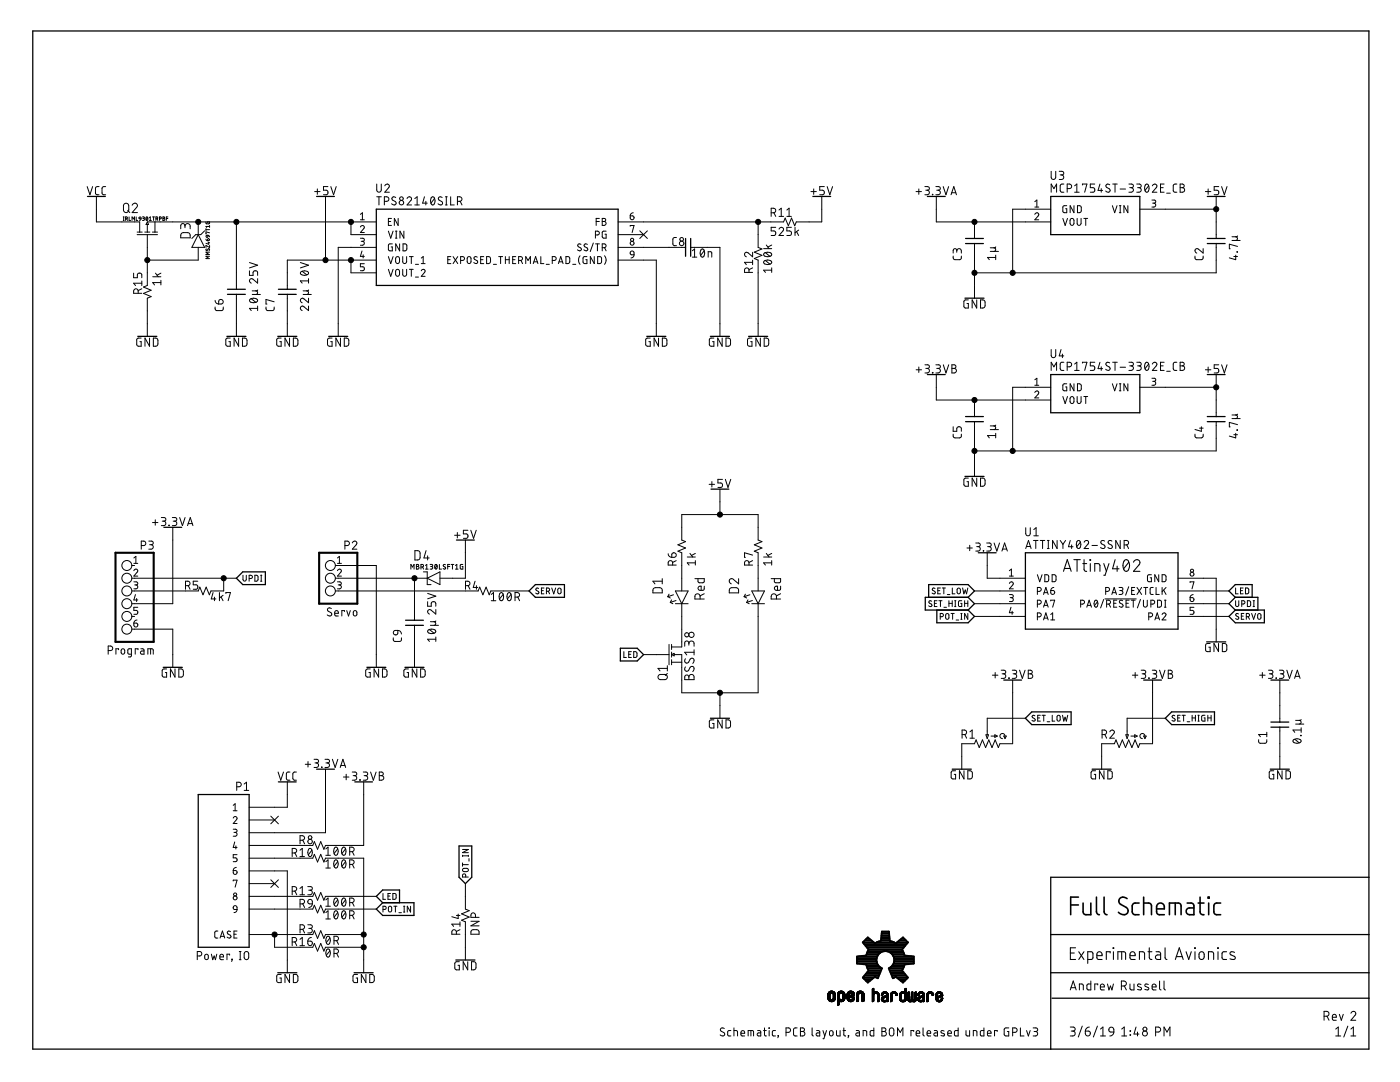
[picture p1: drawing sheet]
<svg xmlns="http://www.w3.org/2000/svg" width="279mm" height="216mm" viewBox="0 0 279 216" stroke-linecap="round" stroke-linejoin="round" font-family="sans-serif">
<g fill="none" stroke="#000" stroke-width=".2">
<path d="M17.4 37.2l.5 1.7 .6-1.7M19.2 39.2v5.1h8.7v2M19.8 37.2l-.5 .1-.3 .3 .1 1.1 .2 .1 .5 .1M21.1 37.2l-.5 .1-.2 .3v1.1l.2 .1 .5 .1M62.8 38.2h1.1M63.3 37.7v1.1M65 39.2v12.7M65.4 37.2h-.8v.8h.5a.46 .46 0 0 1 .4 .4 .46 .46 0 0 1-.4 .5h-.5M66 37.2l.6 1.7 .5-1.7M75.2 36.7v1.2a.46 .46 0 0 0 .4 .5 .46 .46 0 0 0 .5-.5v-1.2M75.2 39.3h.9M75.6 39.3v1.6"/>
<path d="M76.8 37.1a.45 .45 0 0 1 .6-.3 .45 .45 0 0 1 .2 .6l-.8 1h.9M79 39.4a.41 .41 0 0 0-.6-.1 .41 .41 0 0 0-.1 .6l.6 .3a.41 .41 0 0 1 0 .6 .41 .41 0 0 1-.6 0l-.2-.1M81.2 39.6a.44 .44 0 0 1 .7-.3 .44 .44 0 0 1 .1 .7l-.8 .9h.9M82.8 39.6l.4-.3v1.6M84.7 39.3l-.4 1.2h1M86.1 39.4l.3-.1a.95 .95 0 0 1 0 1.6 1.04 1.04 0 0 1-.3-1.5zM86.7 39.6l-.7 .9M88.2 39.4l-.1-.1a.38 .38 0 0 0-.6 .1 .38 .38 0 0 0 .2 .5l.5 .3a.41 .41 0 0 1 0 .6 .41 .41 0 0 1-.6 0l-.2-.1M88.9 39.3h.4M89.1 39.3v1.6M89.9 39.3v1.6h.8M161.8 38.2h1.1"/>
<path d="M162.4 37.7v1.1M164 39.2v5.1h-5.1l-.3 .7-.6-1.5-.7 1.5-.6-1.5-.3 .8h-33M164.5 37.2h-.9v.8h.5a.46 .46 0 0 1 .4 .4 .46 .46 0 0 1-.4 .5h-.5M165.1 37.2l.5 1.7 .6-1.7M182.8 38.2h1.1M183.4 37.7v1.1M184.6 37.2h.5a.36 .36 0 0 1 .4 .4 .36 .36 0 0 1-.4 .4h-.3M185 38a.46 .46 0 0 1 .5 .4 .46 .46 0 0 1-.5 .5h-.4M186.1 38.8l.1 .1zM186.8 37.2h.5a.36 .36 0 0 1 .4 .4 .36 .36 0 0 1-.4 .4h-.4M186.9 39.2v5.1h22.8M187.2 38a.46 .46 0 0 1 .5 .4 .46 .46 0 0 1-.5 .5h-.4"/>
<path d="M188.2 37.2l.6 1.7 .5-1.7M189.8 38.9l.6-1.7 .5 1.7M189.9 38.5h.9M209.8 34.2v1.2a.46 .46 0 0 0 .4 .4 .46 .46 0 0 0 .5-.4v-1.2M209.8 38.4v-1.7l.5 .9 .6-.9v1.7M211.4 34.2h.5a.36 .36 0 0 1 .4 .3 .36 .36 0 0 1-.4 .4h-.3M211.9 34.9a.46 .46 0 0 1 .4 .5 .46 .46 0 0 1-.4 .4h-.5M212.3 36.7l-.5 .1-.2 .3v1l.2 .2 .5 .1M213 37.6h.4a.46 .46 0 0 0 .5-.4 .46 .46 0 0 0-.5-.5h-.4v1.7M214.5 37.1l.4-.4v1.7M214.5 38.4h.9M216 36.9v-.2h.9l-.4 1.7"/>
<path d="M218.5 36.7h-.9v.7h.5a.46 .46 0 0 1 .4 .5 .46 .46 0 0 1-.4 .5h-.5M219.5 36.7l-.4 1.3h.9M219.8 37.6v.8M221.5 36.9l-.2-.1a.38 .38 0 0 0-.5 .1 .38 .38 0 0 0 .1 .5l.5 .3a.44 .44 0 0 1-.1 .7 .44 .44 0 0 1-.6-.3M222.1 36.7h.9M222.5 36.7v1.7M223.5 37.7h1.1M225.3 36.7h.5a.36 .36 0 0 1 .4 .4 .36 .36 0 0 1-.4 .3h-.3M225.7 37.4a.46 .46 0 0 1 .5 .5 .46 .46 0 0 1-.5 .5h-.4M226.9 36.7h.5a.36 .36 0 0 1 .4 .4 .36 .36 0 0 1-.4 .3h-.4M227.3 37.4a.46 .46 0 0 1 .5 .5 .46 .46 0 0 1-.5 .5h-.4M228.6 36.8l.3-.1a.97 .97 0 0 1 0 1.7 1.02 1.02 0 0 1-.3-1.6z"/>
<path d="M229.2 37.1l-.7 .9M229.9 39.9h.6l.2 .3-.2 .3h-.5M230 37.1a.45 .45 0 0 1 .6-.3 .45 .45 0 0 1 .2 .6l-.8 1h.9M231.6 37.4h.5M232.3 36.7h-.7v1.7h.7M232.8 38.5h.8M234.9 36.7l-.6 .1-.2 .3 .1 1 .2 .2 .5 .1M235.5 36.7h.5a.36 .36 0 0 1 .3 .4 .36 .36 0 0 1-.3 .3 .46 .46 0 0 1 .4 .5 .46 .46 0 0 1-.4 .5h-.5zM235.5 37.4h.5M240.6 38.2h1.1M241.1 37.7v1.1M242.7 39.2v8.4"/>
<path d="M243.2 37.2h-.9v.8h.6a.46 .46 0 0 1 .3 .4 .46 .46 0 0 1-.3 .5h-.6M243.8 37.2l.5 1.7 .6-1.7M24.6 44h.2M24.6 43.3h.2M24.7 43.3v.7M24.8 40.7l.3-.1 .5 .1 .1 1.2a.53 .53 0 0 1-.5 .5 .53 .53 0 0 1-.6-.5zM25.1 43.7l.3-.1v-.3h-.3v.7M25.3 43.7l.1 .3M25.5 42l.4 .4M25.8 43.3v.7h.3M26.4 44v-.7l.2 .4 .2-.4v.7M26.4 41a.52 .52 0 0 1 .7-.4 .52 .52 0 0 1 .2 .8l-.9 1h1"/>
<path d="M26.7 54.5v.9h.7v-.5a.45 .45 0 0 1 .5-.4 .45 .45 0 0 1 .4 .4v.5M27.2 43.3v.7h.3M27.4 46.8h4M27.4 46.3h1M27.6 58.5v-.4a.46 .46 0 0 0-.5-.5 .46 .46 0 0 0-.4 .5v.4h1.6M27.8 43.4l.2-.1 .2 .4-.4-.1zM28.2 43.7l-.4 .3M28.3 57.6l-.7 .4M28.3 56.5h-1.6l.4 .5M28.3 56.1v.9M28.4 43.3l.4 .1-.1 .2M28.5 43.6h.2"/>
<path d="M28.6 43.6l.2 .1v.2l-.4 .1M28.9 46.3h1M29.2 43.3a.33 .33 0 0 1 .3 .3 .33 .33 0 0 1-.3 .4l-.1-.2zM29.4 44.3h45.7M29.4 44.8v1.5M29.4 46.8v10.2l-.8 .3 1.6 .6-1.6 .6 1.6 .7-.8 .3v7.6M29.4 44.3l.3 .5h-.6zM29.5 43.4l-.3 .4M29.8 44h.4M29.8 43.4l.2-.1v.7M30.4 46.3h1M30.4 43.3h.4"/>
<path d="M30.5 55.2h1.6M30.6 43.3v.7M30.9 44.3v2M31 54.5l.6 .7M31.1 43.7l.4-.1-.1-.3h-.3v.7M31.3 43.7l.2 .3M31.8 43.7l.3-.1 .1-.2-.4-.1v.7M32.1 56.4h-1.6l.3 .5M32.1 55.9v1M32.1 54.5l-.8 .4M32.5 43.3l.4 .1-.2 .2 .2 .2-.1 .2h-.3zM32.5 43.6h.2"/>
<path d="M33.2 43.6h.3M33.5 43.3h-.3v.7M36.3 46.5h1.4l.2 .3 .1 .7h-1.9v-.6zM36.9 45.1a.52 .52 0 0 1 .5-.5 .52 .52 0 0 1 .6 .5v.6M36.9 45.4v-.4a.42 .42 0 0 0-.4-.4 .42 .42 0 0 0-.4 .4v.7M39.6 46.8l1.2 2.6h-2.5zM39.6 49.4v2.5h-10.2M39.6 44.3v2.5M40.8 46.1l-.7 .7h-1l-.8 .8M41.1 47.7l.1 .2 .2 .1M41.1 44.3l.2 .4 .4-.1 .1-.3M41.1 45.6v.4"/>
<path d="M41.1 45.8h.7M41.1 47.1l.4-.2v.3a.2 .2 0 0 1-.3 .1 .2 .2 0 0 1-.1-.2zM41.2 49.7l-.1 .1 .2 .2 .3-.4h.1v.4M41.4 44.3v.1M41.4 47.7a.2 .2 0 0 1 .4 0 .2 .2 0 0 1-.2 .3h-.2zM41.5 46.9l.3 .4M41.5 48.4h.3M41.7 48.3v.4l-.6-.1M41.8 50.3h-.7l.4 .2-.4 .3h.7M41.8 51.1h-.7l.4 .3-.4 .2h.7M41.8 46.5l-.7-.2 .1 .4M41.8 49v.4l-.7-.4v.4"/>
<path d="M41.8 45v.4M41.8 45.2h-.7l.2 .2M42.9 59.9l.3 .6 .4 .2M43.8 59.9a.47 .47 0 0 1 .7 .1 .47 .47 0 0 1-.4 .7h-.5zM47.2 44.3v13.4M47.2 58.7v8.4M49.8 54v.9h.7v-.5a.46 .46 0 0 1 .5-.4 .46 .46 0 0 1 .4 .4v.5M49.8 52.4l1.6 .5-1.6 .6M49.9 59.7a1.02 1.02 0 0 1 1.5 .3 .97 .97 0 0 1-1.6 0zM50.1 59.6l1 .7M50.3 58.8h1.7M51.1 58a.36 .36 0 0 1 .3 .4 .36 .36 0 0 1-.3 .4"/>
<path d="M51.4 57.8l-.2 .2h-.9M51.4 55.6v.9l-.9-.8a.44 .44 0 0 0-.7 .2 .44 .44 0 0 0 .3 .6M57.3 58.7v8.4M59.9 52.4l1.7 .5-1.7 .6M60 54.3a1.04 1.04 0 0 1 1.6 .2 .95 .95 0 0 1-1.7 0zM60.3 54.1l.9 .7M60.5 58.8h1.6M61.2 58a.36 .36 0 0 1 .4 .4 .36 .36 0 0 1-.4 .4M61.6 59.5v.9l-.9-.8a.44 .44 0 0 0-.7 .2 .44 .44 0 0 0 .3 .6M61.6 57.8l-.2 .2h-.9M61.6 55.6v.9M61.6 56h-1.7l.4 .5"/>
<path d="M70 44.3v2.5h5.1M70 51.9v2.5h5.1M71.9 45.3a.39 .39 0 0 1 .6-.3 .39 .39 0 0 1 .1 .6l-.7 .8h.8M71.9 47.5l.6 .1 .2 .2-.2 .3-.4 .1M71.9 42.8l.4-.3v1.4M71.9 43.9h.8M72.2 50.1l-.3 1.1h.8M72.3 48.2a.39 .39 0 0 1 .4 .3 .39 .39 0 0 1-.4 .4h-.4M72.5 50.8v.7M72.7 52.6h-.8v.6h.5a.4 .4 0 0 1 .3 .4 .4 .4 0 0 1-.3 .4h-.5M75.1 49.4h-7.6v17.7M75.1 51.9h-17.8v5.8"/>
<path d="M76.7 40.2h.5a.46 .46 0 0 0 .4-.5 .46 .46 0 0 0-.4-.4h-.5v1.6M77.5 44.2h.5M77.5 46.1l.5 1.4 .4-1.4M77.5 51.2l.5 1.4 .4-1.4M77.5 53.7l.5 1.4 .4-1.4M78.1 43.6h-.6v1.4h.6M78.3 48.7h-.6l-.2 .2v.8l.2 .3 .6 .1v-.8h-.2M78.9 46.1h.3M78.9 47.5h.3M79.1 51.3l.3-.1 .2 .1 .1 .9a.39 .39 0 0 1-.4 .4 .39 .39 0 0 1-.3-.4zM79.1 53.8l.3-.1 .2 .1 .1 .9a.39 .39 0 0 1-.4 .4 .39 .39 0 0 1-.3-.4zM79.1 46.1v1.4"/>
<path d="M79.5 43.6v1.4l-.8-1.4v1.4M79.8 48.7v1.4l-.8-1.4v1.4M80.4 51.2v1a.39 .39 0 0 0 .4 .4 .39 .39 0 0 0 .4-.4v-1M80.4 53.7v1a.39 .39 0 0 0 .4 .4 .39 .39 0 0 0 .4-.4v-1M80.4 48.7h.6l.2 .2v.9l-.2 .2-.6 .1zM80.6 46.1v1.4l-.8-1.4v1.4M81.7 51.2h.8M81.7 53.7h.8M82.1 51.2v1.4M82.1 53.7v1.4M82.8 40.9h.9M82.9 52.7h.6"/>
<path d="M82.9 55.3h.6M84.1 54a.38 .38 0 0 1 .5-.2 .38 .38 0 0 1 .1 .6l-.6 .7h.7M84.1 51.5l.4-.3v1.4M84.1 52.6h.7M85 40.2v.7M88.9 40.9h.4M89.4 51.8h.4M90 51.2h-.6v1.4h.6M90.4 51.2l1 1.4M91.3 40.2h.4a.46 .46 0 0 0 .5-.5 .46 .46 0 0 0-.5-.4h-.4v1.6M91.4 51.2l-1 1.4M91.8 40.2l.4 .7"/>
<path d="M91.9 52h.4a.38 .38 0 0 0 .4-.4 .38 .38 0 0 0-.4-.4h-.4v1.4M93.3 51.3l.3-.1 .3 .1 .1 .9a.38 .38 0 0 1-.4 .4 .38 .38 0 0 1-.4-.4zM95.2 51.3a.35 .35 0 0 0-.5-.1 .35 .35 0 0 0 0 .6l.5 .2a.35 .35 0 0 1 0 .5 .35 .35 0 0 1-.5 0l-.1-.1M95.9 51.8h.5M96.5 51.2h-.6v1.4h.6M97.1 51.2h.5l.3 .2v.8l-.3 .4h-.5zM98.5 52.7h.6M99.5 51.2h.8M99.9 51.2v1.4M100.9 51.8h.7M100.9 51.2v1.4M101.6 51.2v1.4"/>
<path d="M102.3 51.8h.5M102.9 51.2h-.6v1.4h.6M103.5 52h.4a.38 .38 0 0 0 .4-.4 .38 .38 0 0 0-.4-.4h-.4v1.4M104 52l.3 .6M104.9 52.6v-1.4l.5 .8 .5-.8v1.4M106.4 52.6l.5-1.4 .5 1.4M106.6 52.2h.7M107.9 51.2v1.4h.6M109 52.7h.6M110.2 52h.4a.38 .38 0 0 0 .4-.4 .38 .38 0 0 0-.4-.4h-.4v1.4M111.4 52.6l.5-1.4 .5 1.4M111.6 52.2h.7"/>
<path d="M112.9 51.2h.6l.2 .2v.9l-.2 .3h-.6zM114.3 52.7h.6M115.8 51l-.3 .9 .3 .8M116 48.8l-.5-.1-.2 .3 .1 .2 .5 .3a.35 .35 0 0 1 0 .5 .35 .35 0 0 1-.5 0l-.1-.2M117.1 51.2h-.6l-.1 .2v.9l.1 .3h.6v-.8h-.2M117.2 48.8a.35 .35 0 0 0-.5-.1 .35 .35 0 0 0 0 .5l.5 .3a.35 .35 0 0 1 0 .5 .35 .35 0 0 1-.5 0l-.2-.2M118.4 48.5l-.6 1.7M118.6 51.2v1.4l-.8-1.4v1.4M118.8 46.9h.4a.38 .38 0 0 0 .4-.4 .38 .38 0 0 0-.4-.4h-.4v1.4M118.9 48.7h.7M119 44.2h.6M119.2 48.7v1.4"/>
<path d="M119.3 51.2h.5l.2 .2v.9l-.2 .3h-.5zM119.6 43.6h-.6v1.4M120.2 43.6l.6 .1 .1 .3-.3 .2a.39 .39 0 0 1 .4 .4 .39 .39 0 0 1-.4 .4h-.4zM120.2 49.4h.4a.38 .38 0 0 0 .4-.4 .38 .38 0 0 0-.4-.3h-.4v1.4M120.2 44.2h.4M120.6 51l.4 .9-.4 .8M120.6 49.4l.4 .7M121 46.1h-.6l-.2 .2v.9l.2 .3h.6v-.8h-.3M123.4 46.8h5M123.4 49.4h13.4M123.4 51.9h7.6v15.2M125.8 43.1h.4a.39 .39 0 0 1 .3 .4 .39 .39 0 0 1-.4 .3 .39 .39 0 0 1-.3-.3z"/>
<path d="M125.8 45.1v-.1h.7l-.3 1.4M125.9 50.2l.3-.1 .2 .1 .1 .6h-.6zM126.4 42.5l-.4 .1-.2 .5M126.5 50.8l-.1 .4-.5 .3M127.7 46.1l1.5 1.5M129.2 46.1l-1.5 1.5M135 47.4h-.5l-.2 .4v1l.2 .2h.5M137.8 49.4h5.9v17.7M138.2 50l.4-.3v1.6M138.2 51.3h.9M139.9 49.8l.3-.1a.97 .97 0 0 1 0 1.6 1.02 1.02 0 0 1-.3-1.5zM140.5 50l-.7 .9"/>
<path d="M141.3 51.3v-1.1l.7 .2v.9M149.5 54.4v-.5a.44 .44 0 0 0-.5-.5 .44 .44 0 0 0-.4 .5v.5h1.6M150.2 50.3v.9l-.9-.7a.45 .45 0 0 0-.7 .1 .45 .45 0 0 0 .3 .6M150.2 53.4l-.7 .4M150.2 52.3h-1.6l.3 .5M150.2 51.9v.9M151.3 44.3v5.1l.8 .3-1.6 .6 1.6 .6-1.6 .7 .8 .3v15.2M152.4 49.6h1.6M152.5 52.1a1 1 0 0 1 1.5 .2 .95 .95 0 0 1-1.6 0zM152.5 50.5a1 1 0 0 1 1.5 .3 .95 .95 0 0 1-1.6 0zM152.8 52l.8 .7M152.8 50.4l.8 .7"/>
<path d="M152.9 48.9l.6 .7M153.9 42.5h.5a.46 .46 0 0 0 .4-.5 .46 .46 0 0 0-.4-.4h-.5v1.6M154 53.4v1M154 53.9h-1.6l.4 .5M154 48.9l-.8 .4M154.5 42.5l.3 .7M154.8 45.4h-.9v.7h.6a.46 .46 0 0 1 .3 .4 .46 .46 0 0 1-.3 .5h-.6M155.5 45.7a.45 .45 0 0 1 .6-.3 .45 .45 0 0 1 .2 .7l-.8 .9h.9M155.5 41.9l.4-.3v1.6M155.5 43.2h.9M157 43.2h.9M157 41.9l.5-.3v1.6"/>
<path d="M157.9 45.4h-.9v.7h.6a.46 .46 0 0 1 .4 .4 .46 .46 0 0 1-.4 .5h-.6M158.7 45.4v1.6M159 46.2l.4 .8M159.4 45.9l-.7 .5M190.2 51.1l.1 .5 .3 .2h1l.2-.2 .1-.5M190.9 50.1a.46 .46 0 0 1 .5-.5 .46 .46 0 0 1 .5 .5v.4M190.9 50.3v-.3a.36 .36 0 0 0-.3-.4 .36 .36 0 0 0-.4 .4v.5M193.3 59.8l-.7 .1-.2 .2v1l.2 .3 .7 .1v-.9h-.3M194.5 44.3v3.3M194.5 48.6v10.9M194.9 59.8v1.7l-.9-1.7v1.7M195.7 59.8l.7 .2a1.33 1.33 0 0 1 .2 1.2l-.3 .2-.6 .1z"/>
<path d="M197.6 50.2h1.7M198.4 49.4a.36 .36 0 0 1 .3 .4 .36 .36 0 0 1-.3 .4M198.7 49.3l-.2 .1h-.9M198.7 51.4h-1.6l.3 .4M198.7 50.9v.9M206.5 42.8a.39 .39 0 0 1 .6-.3 .39 .39 0 0 1 .1 .6l-.7 .8h.8M206.5 40.2l.4-.3v1.4M206.5 41.3h.8M209.7 41.7h-7.6v12.7M212.1 43.6l.5 1.4 .4-1.4M212.9 41l-.6 .1-.2 .1v.9l.2 .3h.6v-.7h-.2M213.7 43.7l.3-.1 .2 .1 .1 .9a.39 .39 0 0 1-.4 .4 .39 .39 0 0 1-.3-.4z"/>
<path d="M214.3 41v1.4l-.7-1.4v1.4M215 43.6v1a.39 .39 0 0 0 .4 .4 .39 .39 0 0 0 .4-.4v-1M215 41l.6 .1 .2 .2v.9l-.2 .2h-.6zM216.3 43.6h.8M216.7 43.6v1.4M222 41l.5 1.4 .4-1.4M223.4 42.4h.3M223.4 41h.3M223.6 41v1.4M225.1 41v1.4l-.8-1.4v1.4M227.5 41.7h15.2M230.3 40.5a.39 .39 0 0 1 .4 .4 .39 .39 0 0 1-.4 .4h-.4"/>
<path d="M238.5 51.1v.5l.3 .2h1.1l.2-.2v-.5M240.1 49.6v.9l-.9-.8a.44 .44 0 0 0-.7 .2 .44 .44 0 0 0 .3 .6M242.7 48.6v5.8h-48.2M245.9 48h1.6M246.2 51.2h.8M246.6 47.2a.37 .37 0 0 1 .4 .4 .37 .37 0 0 1-.4 .4M246.6 50.9v.9l-1.3-.3M246.9 50.2l.1 .1zM247 47.1l-.2 .1h-.9M247 49.2l-1.7-.5v.9h.2M28.2 67.5h-.7l-.2 .2v1l.2 .3 .7 .1v-.9h-.3M29.8 67.5v1.6l-.9-1.6v1.6"/>
<path d="M30.6 67.5h.6l.3 .2v.9l-.3 .4-.6 .1zM42.9 61.3l.1 .4 .3 .3h1l.2-.3 .1-.4M46 67.5h-.7l-.2 .2v1l.2 .3 .7 .1v-.9h-.3M47.6 67.5v1.6l-.9-1.6v1.6M48.4 67.5h.6l.3 .2v.9l-.3 .4-.6 .1zM51.4 61.5h-1.6l.3 .5M51.4 61.1v.9M53.1 61.3v.4l.3 .3h1.1l.2-.3v-.4M54.7 60.2l-1.6-.4v.9h.2M56.1 67.5h-.7l-.2 .2v1l.2 .3 .7 .1v-.9h-.3M57.8 67.5v1.6l-.9-1.6v1.6M58.5 67.5l.8 .1a1.33 1.33 0 0 1 .1 1.2l-.2 .2-.7 .1z"/>
<path d="M61.6 61.1v.9l-.9-.8a.44 .44 0 0 0-.7 .2 .44 .44 0 0 0 .3 .6M66.3 67.5l-.8 .1-.1 .2 .1 1.2 .8 .1v-.9h-.3M67.9 67.5v1.6l-.9-1.6v1.6M68.7 67.5l.8 .1a1.33 1.33 0 0 1 .1 1.2l-.3 .2-.6 .1zM129.8 67.5h-.7l-.2 .2 .1 1.3 .8 .1v-.9h-.3M131.4 67.5v1.6l-.9-1.6v1.6M132.2 67.5h.6l.3 .2v1.1l-.3 .2-.6 .1zM142.5 67.5h-.7l-.2 .2v1l.2 .3 .7 .1v-.9h-.3M144.1 67.5v1.6l-.9-1.6v1.6M144.9 67.5h.6l.3 .2v.9l-.3 .4-.6 .1zM150.1 67.5h-.7l-.2 .2v1l.2 .3 .7 .1v-.9h-.3M151.7 67.5v1.6l-.8-1.6v1.6"/>
<path d="M152.5 67.5h.6l.3 .2v.9l-.3 .4-.6 .1zM182.8 73.8h1.1M183.4 73.2v1.1M184.6 72.8h.5a.36 .36 0 0 1 .4 .4 .36 .36 0 0 1-.4 .3h-.3M185 73.5a.46 .46 0 0 1 .5 .5 .46 .46 0 0 1-.5 .4h-.4M186.1 74.3l.1 .1zM186.8 72.8h.5a.36 .36 0 0 1 .4 .4 .36 .36 0 0 1-.4 .3h-.4M186.9 74.7v5.1h22.8M187.2 73.5a.46 .46 0 0 1 .5 .5 .46 .46 0 0 1-.5 .4h-.4M188.3 72.8l.5 1.6 .5-1.6M190 72.8h.4a.36 .36 0 0 1 .4 .4 .36 .36 0 0 1-.4 .3 .46 .46 0 0 1 .5 .5 .46 .46 0 0 1-.5 .4h-.4zM190 73.5h.4"/>
<path d="M194.5 79.8v3.3M206.5 78.3a.39 .39 0 0 1 .6-.3 .39 .39 0 0 1 .1 .6l-.7 .8h.8M206.5 75.8l.4-.3v1.4M206.5 76.9h.8M209.7 77.3h-7.6v12.7M209.8 69.7v1.2a.46 .46 0 0 0 .4 .5 .46 .46 0 0 0 .5-.5v-1.2M209.8 73.9v-1.6l.5 .9 .6-.9v1.6M211.8 69.7l-.4 1.3h.9M212 70.7v.7M212.1 79.1l.5 1.4 .4-1.4M212.3 72.3h-.5l-.2 .3 .1 1.2 .6 .1M212.9 76.6h-.6l-.2 .2v.9l.2 .3h.6v-.8h-.2"/>
<path d="M213 73.2h.4a.46 .46 0 0 0 .5-.5 .46 .46 0 0 0-.5-.4h-.4v1.6M213.7 79.2l.3-.1 .2 .1 .1 .9a.39 .39 0 0 1-.4 .4 .39 .39 0 0 1-.3-.4zM214.3 76.6v1.4l-.7-1.4v1.4M214.5 73.9h.9M214.5 72.6l.4-.3v1.6M215 79.1v1a.39 .39 0 0 0 .4 .4 .39 .39 0 0 0 .4-.4v-1M215 76.6h.6l.2 .2v.9l-.2 .3h-.6zM216 72.5v-.2h.9l-.4 1.6M216.3 79.1h.8M216.7 79.1v1.4M218.5 72.3h-.9v.7h.5a.46 .46 0 0 1 .4 .5 .46 .46 0 0 1-.4 .4h-.5M219.5 72.3l-.4 1.3h.9"/>
<path d="M219.8 73.2v.7M221.5 72.4l-.2-.1a.38 .38 0 0 0-.5 .1 .38 .38 0 0 0 .1 .6l.5 .2a.41 .41 0 0 1 0 .7 .41 .41 0 0 1-.6-.1l-.1-.1M222 76.6l.5 1.4 .4-1.4M222.1 72.3h.9M222.5 72.3v1.6M223.4 78h.3M223.4 76.6h.3M223.5 73.3h1.1M223.6 76.6v1.4M225.1 76.6v1.4l-.8-1.4v1.4M225.3 72.3h.5a.36 .36 0 0 1 .4 .3 .36 .36 0 0 1-.4 .4h-.3M225.7 73a.46 .46 0 0 1 .5 .5 .46 .46 0 0 1-.5 .4h-.4"/>
<path d="M226.9 72.3h.5a.36 .36 0 0 1 .4 .3 .36 .36 0 0 1-.4 .4h-.4M227.3 73a.46 .46 0 0 1 .5 .5 .46 .46 0 0 1-.5 .4h-.4M227.5 77.3h15.2M228.6 72.4l.3-.1a.97 .97 0 0 1 0 1.6 1.02 1.02 0 0 1-.3-1.5zM229.2 72.6l-.7 1M229.9 75.5h.6l.2 .2-.2 .4h-.5M230 72.6a.45 .45 0 0 1 .6-.3 .45 .45 0 0 1 .2 .7l-.8 .9h.9M230.3 76.1a.39 .39 0 0 1 .4 .4 .39 .39 0 0 1-.4 .4h-.4M231.6 73h.5M232.3 72.3h-.7v1.6h.7M232.8 74.1h.8M234.9 72.3h-.5l-.3 .3 .1 1.1 .3 .2h.4"/>
<path d="M235.5 72.3h.5a.36 .36 0 0 1 .3 .3 .36 .36 0 0 1-.3 .4 .46 .46 0 0 1 .4 .5 .46 .46 0 0 1-.4 .4h-.5zM235.5 73h.5M240.6 73.8h1.1M241.1 73.2v1.1M242.7 74.7v8.4M243.2 72.8h-.9v.7h.6a.46 .46 0 0 1 .3 .5 .46 .46 0 0 1-.3 .4h-.6M243.8 72.8l.5 1.6 .6-1.6M141.5 96.6h1.1M142.1 96.1v1.1M143.7 97.6v5.1M144.2 95.7h-.9v.7h.5a.45 .45 0 0 1 .4 .4 .45 .45 0 0 1-.4 .5h-.5M144.8 95.7l.5 1.6 .5-1.6"/>
<path d="M190.2 86.6l.1 .5 .3 .3 1.1-.1 .2-.7M190.2 85.2v.9h.7v-.6a.46 .46 0 0 1 .5-.4 .46 .46 0 0 1 .5 .4v.6M193.3 95.4h-.7l-.2 .2v1l.2 .4h.7v-.9h-.3M194.5 84.1v11M194.9 95.4v1.6l-.9-1.6v1.6M195.7 95.4h.6l.3 .3v.9l-.3 .4h-.6zM197.6 85.7h1.7M198.4 85a.37 .37 0 0 1 .3 .4 .37 .37 0 0 1-.3 .3M198.7 84.8l-.2 .2h-.9M198.7 86.5v.9M198.7 86.9h-1.6l.3 .5M238.5 86.6v.5l.3 .3 1.2-.1 .1-.7"/>
<path d="M239.4 85.4h.7M239.8 85.2v.9l-1.3-.4M242.7 84.1v5.9h-48.2M245.9 83.5h1.6M246.2 86.7h.8M246.6 82.8a.36 .36 0 0 1 .4 .4 .36 .36 0 0 1-.4 .3M246.6 86.5v.9l-1.3-.4M246.9 85.8l.1 .1zM247 82.6l-.2 .2h-.9M247 84.7l-1.7-.4v.9h.2M26.3 115.4h20.9M26.3 112.8h.6"/>
<path d="M26.7 113.9a.38 .38 0 0 1 .5-.3 .38 .38 0 0 1 .2 .6l-.7 .8h.8M26.7 116.1h.6l.2 .3-.2 .3h-.4M26.7 112.4h.8M26.7 111.3l.4-.3v1.4M27 118.6l-.3 1.1h.8M27.1 116.7a.39 .39 0 0 1 .4 .4 .39 .39 0 0 1-.4 .4h-.4M27.3 119.4v.6M28.2 108.9h.5a.44 .44 0 0 0 .4-.5 .44 .44 0 0 0-.4-.4h-.5v1.6M29.7 108h.5a.36 .36 0 0 1 .4 .3 .36 .36 0 0 1-.4 .4h-.3M30.1 108.7a.44 .44 0 0 1 .5 .4 .44 .44 0 0 1-.5 .5h-.4M30.4 104.3h1.1M31 103.7v1.1"/>
<path d="M32.2 103.3h.5a.36 .36 0 0 1 .4 .3 .36 .36 0 0 1-.4 .4h-.3M32.7 104a.44 .44 0 0 1 .4 .4 .44 .44 0 0 1-.4 .5h-.5M33.7 104.8l.1 .1zM34.4 103.3h.5a.36 .36 0 0 1 .4 .3 .36 .36 0 0 1-.4 .4h-.3M34.5 105.2v15.3h-8.2M34.8 104a.44 .44 0 0 1 .5 .4 .44 .44 0 0 1-.5 .5h-.4M35.9 103.3l.5 1.6 .5-1.6M37 116.9h.5a.44 .44 0 0 0 .4-.5 .44 .44 0 0 0-.4-.4h-.5v1.6M37.4 104.9l.6-1.6 .5 1.6M37.5 104.5h.9M37.6 116.9l.3 .7M39.5 116h-.9v.7h.5a.45 .45 0 0 1 .4 .4 .45 .45 0 0 1-.4 .5h-.5"/>
<path d="M42.5 118.2l-.3 1.3h.9M42.8 119.1v.8M43.8 118.2v1.7M44.1 119.1l.4 .8M44.5 118.8l-.7 .5M44.6 115.4v2.5h-2.5l-.3 .8-.7-1.5-.6 1.5-.6-1.5-.3 .7h-13.3M45.1 118.4v-.2h.9l-.5 1.7M48.5 114.8v.8l.2 .4 .4-.2v-1M49.7 115.4l.6-.1v-.4l-.6-.1v1.2M50.9 114.8h.4l.2 .2v.8l-.3 .2h-.3zM52 116h.3M52 114.8h.3"/>
<path d="M52.1 114.8v1.2M66.9 115.4h18.4M66.9 117.9h28.5l.3-.7 .7 1.5 .6-1.5 .6 1.5 .4-.8h7.6M66.9 112.8h8.2v20.4M67.4 113.9a.38 .38 0 0 1 .5-.3 .38 .38 0 0 1 .1 .6l-.6 .8h.7M67.4 116.1h.4l.3 .3-.2 .3h-.4M67.4 111.3l.3-.3v1.4M67.4 112.4h.7M67.7 116.7a.39 .39 0 0 1 .4 .4 .39 .39 0 0 1-.4 .4h-.3M68.8 108.9h.5a.44 .44 0 0 0 .4-.5 .44 .44 0 0 0-.4-.4h-.5v1.6M70.3 108.3a.45 .45 0 0 1 .7-.3 .45 .45 0 0 1 .1 .7l-.8 .9h.9M82 113.6v-1l.3 .5 .3-.5v1"/>
<path d="M82.7 115.4v8.4M82.8 109.9h.7l.3 .3v1.2l-.3 .3h-.7zM83.1 112.6l.4 .1v.2l-.1 .1 .2 .2-.1 .3-.4 .1zM83.1 113h.3M84 113.1h.5v-.4l-.5-.1v1M84.3 113.1l.2 .5M84.5 114.1h.8v2.5h.7M84.9 113.6h.5M84.9 112.8l.3-.2v1M85 109.9l-.4 1.4h1.1M85.3 115.4l2.5-1.3v2.5zM85.3 110.9v.8"/>
<path d="M85.3 118.4l1.7 .6-1.7 .5M85.8 112.6l.5 .1v.3h-.4M86.1 113l.3 .4-.2 .1-.4 .1M86.9 112.6a.44 .44 0 0 1 .4 .5 .44 .44 0 0 1-.4 .4l-.2-.4zM87.2 112.8l-.4 .5M87.7 112.6v1h.4M88.9 112.7l-.3-.1-.1 .2 .4 .4v.3l-.2 .1-.3-.2M89.3 113h.5M89.8 112.6h-.5v1M90 112.6h.6M90.3 112.6v1M90.7 106.8h1.1"/>
<path d="M90.9 113.6h.5M90.9 112.8l.3-.2v1M91.3 106.3v1M92.4 112.6l-.5 .1v.8l.5 .1v-.6h-.2M92.9 107.8v7.6h-5.1M92.9 116.9h.4a.44 .44 0 0 0 .5-.5 .44 .44 0 0 0-.5-.4h-.4v1.6M93.4 105.8h-.9v.7h.5a.45 .45 0 0 1 .4 .5 .45 .45 0 0 1-.4 .4h-.5M93.4 116.9l.4 .7M94 105.8l.5 1.6 .5-1.6M94.8 116l-.4 1.2h1M95.1 116.9v.7M98 118.6l.5-.4v1.7"/>
<path d="M98 119.9h1M99.8 118.4l.3-.2a.97 .97 0 0 1 0 1.7 1 1 0 0 1-.3-1.5zM100.4 118.6l-.7 .9M101.4 118.4l.2-.2a.97 .97 0 0 1 0 1.7 1 1 0 0 1-.2-1.5zM102 118.6l-.7 .9M102.8 119.1h.5a.46 .46 0 0 0 .4-.4 .46 .46 0 0 0-.4-.5h-.5v1.7M103.3 119.1l.4 .8M107.5 117.4l-.4-.1-.2 .3 .5 .4a.32 .32 0 0 1 0 .5 .32 .32 0 0 1-.5-.2M108.1 117.9h.3M108.6 117.3h-.5v1.2h.5M109.1 118l.5-.1v-.4l-.5-.2v1.2M109.4 118l.3 .5"/>
<path d="M110.1 117.3l.4 1.2 .4-1.2M111.4 117.4l.3-.1 .3 .2v.8l-.3 .2-.3-.1-.1-.2zM130.4 117.5l.4-.2h1l.3 .3 .1 .7h-1.9zM132.2 115.5v1M132.2 116h-1.9l.4 .5M133.3 119.1l.5 .2M133.3 110.5l.2 .4 .6 .3M133.5 118.6l-.2 .5M134 119.7l-.2 .5M134.2 110.4a.46 .46 0 0 1 .7 .2 .46 .46 0 0 1-.4 .6h-.4zM134.2 112.8v-.5a.44 .44 0 0 0-.4-.4 .44 .44 0 0 0-.5 .4v.5h1.7M134.4 118.7l-1.1 .4"/>
<path d="M134.8 117.9h2.5l-1.2 2.6zM134.9 119.8l-1.1 .4M135 111.9l-.8 .3M136.1 117.9v-7.6l-.8-.3 1.5-.7-1.5-.6 1.5-.6-.7-.3v-5.1h15.2v5.1l.8 .3-1.6 .6 1.6 .6-1.6 .7 .8 .3v7.6M137.2 111.1h1.6M137.7 110.4l.5 .7M138.7 115.5h1.8v.6l-.2 .2h-.8l-.2-.2v-.6M138.8 112.3h-1.6l.3 .5M138.8 111.9v.9M138.8 110.4l-.8 .4M139.7 119.5v-.5a.52 .52 0 0 0-.5-.5 .52 .52 0 0 0-.5 .5v.5h1.8M140.5 117v.7l-.8 .1a.44 .44 0 0 1-.4-.6 .44 .44 0 0 1 .6-.2v.8"/>
<path d="M140.5 118.5l-.8 .4M145.6 117.5l.4-.2h1l.4 .3v.7h-1.9zM147.4 115.5v1l-1-.9a.52 .52 0 0 0-.9 .2 .52 .52 0 0 0 .4 .7M148.5 119.1l.5 .2M148.8 118.6l-.3 .5M149.3 119.7l-.3 .5M149.5 112.8v-.5a.44 .44 0 0 0-.5-.4 .44 .44 0 0 0-.4 .4v.5h1.6M149.6 118.7l-1.1 .4M150 117.9h2.6l-1.3 2.6zM150.2 119.8l-1.2 .4M150.2 110.8l-1.6-.5v.9h.2M150.2 111.9l-.7 .3"/>
<path d="M152.4 111.1h1.6M152.9 110.4l.6 .7M153.9 115.5h1.9v.6l-.3 .2h-.8l-.1-.2-.1-.6M154 112.3h-1.6l.4 .5M154 111.9v.9M154 110.4l-.8 .4M155 119.5v-.5a.53 .53 0 0 0-.6-.5 .53 .53 0 0 0-.5 .5v.5h1.9M155.8 117l-.1 .7-.7 .1a.44 .44 0 0 1-.4-.6 .44 .44 0 0 1 .6-.2v.8M155.8 118.5l-.8 .4M185.9 120l-.4-.1-.1 .2 .5 .4a.32 .32 0 0 1-.1 .6 .32 .32 0 0 1-.5-.2M186.6 117.4l-.4-.1-.1 .3 .4 .4a.32 .32 0 0 1 0 .5 .32 .32 0 0 1-.5-.2M187 119.9h-.5v1.1h.5"/>
<path d="M187.2 117.9h.4M187.4 119.9h.6M187.7 119.9v1.1M187.7 117.3h-.5v1.2h.5M188 117.3h.7M188.4 117.3v1.2M189.1 118.6h.5M189.4 119.9v1.1M190 119.9v1.1M190.1 117.3v1.2h.5M190.5 119.9h.3M190.6 119.9v1.1"/>
<path d="M191.1 117.4l.3-.1 .3 .4-.1 .6-.2 .2-.3-.1-.1-.2zM191.9 119.9l-.6 .1v.8l.2 .2h.4v-.6h-.2M192.1 117.3l.3 1.2 .2-.8 .3 .8 .2-1.2M192.5 119.9v1.1M193 109.3h1.1M193.1 119.9v1.1M193.5 108.8v1.1M194.5 117.9h10.1M194.7 108.4h.6a.36 .36 0 0 1 .3 .3 .36 .36 0 0 1-.3 .4h-.4M195.2 109.1a.44 .44 0 0 1 .4 .4 .44 .44 0 0 1-.4 .5h-.5M196.2 109.9l.1 .1zM196.9 108.4h.6a.36 .36 0 0 1 .3 .3 .36 .36 0 0 1-.3 .4h-.4"/>
<path d="M197 110.3v5.1h7.6M197.4 109.1a.44 .44 0 0 1 .4 .4 .44 .44 0 0 1-.4 .5h-.5M198.4 108.4l.5 1.6 .6-1.6M200 110l.5-1.6 .5 1.6M200.1 109.6h.8M201.4 116.4a.39 .39 0 0 1 .6-.3 .39 .39 0 0 1 .1 .6l-.7 .8h.8M201.4 118.6l.7 .1 .1 .2-.1 .3-.5 .1M201.4 113.9l.4-.3v1.4M201.4 115h.8M201.8 119.3a.39 .39 0 0 1 .4 .3 .39 .39 0 0 1-.4 .4h-.4M204.7 105.3v1.2a.46 .46 0 0 0 .5 .4 .46 .46 0 0 0 .4-.4v-1.2M204.7 109.5l.6-1.7 .5 1.7"/>
<path d="M204.9 109.1h.8M206.2 107.8h1M206.3 105.7l.5-.4v1.6M206.3 106.9h.9M206.7 107.8v1.7M207 118h.4a.39 .39 0 0 0 .4-.4 .39 .39 0 0 0-.4-.4h-.4v1.4M207 114.7l.5 1.4 .5-1.4M207.6 107.8h.9M208.1 107.8v1.7M208.3 118.6l.4-1.4 .5 1.4M208.4 118.3h.7M208.5 114.7h.6l.2 .2v.9l-.2 .3h-.6z"/>
<path d="M209 107.8h.4M209 109.5h.4M209.2 107.8v1.7M209.7 117.8h.5a.39 .39 0 0 1 .3 .5 .39 .39 0 0 1-.4 .3 .39 .39 0 0 1-.4-.4zM209.7 119.9v-.1h.8l-.4 1.4M210 114.7h.5l.2 .2v.9l-.2 .3h-.5zM210.3 117.2l-.5 .3-.1 .3M211 107.8v1.7l-.9-1.7v1.7M211.6 107.8l.5 .8M212.1 108.6v.9M212.7 107.8l-.6 .8M213.6 107.8l-.4 1.3h.9"/>
<path d="M213.9 108.7v.8M215 107.9l.2-.1a.93 .93 0 0 1 0 1.7 1.02 1.02 0 0 1-.2-1.6zM215.6 108.2l-.7 .9M216.4 108.2a.44 .44 0 0 1 .6-.3 .44 .44 0 0 1 .1 .7l-.7 .9h.9M217.9 108.8h1.1M218.5 119.8h.2a.83 .83 0 0 1 0 1.4 .88 .88 0 0 1-.2-1.4zM220.3 119.6l-.7 1.7M220.5 108a.41 .41 0 0 0-.7-.1 .41 .41 0 0 0 .1 .6l.5 .3a.44 .44 0 0 1-.1 .7 .44 .44 0 0 1-.7-.3M220.5 119.5h6.3M220.7 118h.3a.39 .39 0 0 0 .4-.4 .39 .39 0 0 0-.4-.4h-.3v1.4M221.9 118.6l.5-1.4 .4 1.4M221.9 108a.41 .41 0 0 0-.6-.1 .41 .41 0 0 0 0 .6l.5 .3a.44 .44 0 0 1 0 .7 .44 .44 0 0 1-.7-.3"/>
<path d="M222 118.3h.7M222.9 119.8h-.6v1.4h.6M223.3 117.2h.6l.2 .3-.2 .3h-.4M223.6 107.8v1.7l-.9-1.7v1.7M223.7 117.8a.39 .39 0 0 1 .4 .4 .39 .39 0 0 1-.4 .4h-.4M224 119.9a.35 .35 0 0 0-.5-.1 .35 .35 0 0 0 0 .5l.5 .3a.39 .39 0 0 1-.1 .6 .39 .39 0 0 1-.5-.2M224.3 108.7h.5a.44 .44 0 0 0 .4-.4 .44 .44 0 0 0-.4-.5h-.5v1.7M224.9 108.7l.3 .8M225.3 117.1l-.7 1.7M225.3 119.8h-.6v1.4h.6M225.8 119.8h.7M225.8 117.8h.5"/>
<path d="M226.2 119.8v1.4M226.5 117.2h-.7v1.4h.7M226.9 117.2l.9 1.4M227.6 119.6l-.6 1.7M227.8 117.2l-.9 1.4M228.2 119.8v1a.38 .38 0 0 0 .4 .4 .38 .38 0 0 0 .4-.4v-1M228.3 117.2h.7M228.6 117.2v1.4M229.8 114.7h-.6l-.2 .2v.9l.2 .3h.6v-.8h-.2M230.1 117.2h-.4l-.2 .3 .1 .9 .1 .2h.4M230.7 117.2v1.4h.7M231 119.8h.6l.2 .2v.9l-.2 .2-.6 .1z"/>
<path d="M231.2 114.7v1.4l-.7-1.4v1.4M231.9 114.7h.6l.2 .2v.9l-.2 .3h-.6zM231.9 117.2v1.4M232.2 117.8l.5 .8M232.4 119.8h.3M232.6 119.8v1.4M232.7 117.2l-.8 .9M235.1 115.4h7.6v12.7M235.1 117.9h10.2M237.5 119.3h.5a.39 .39 0 0 1 .3 .4 .39 .39 0 0 1-.4 .3 .39 .39 0 0 1-.4-.3zM237.5 116.2v-.1h.8l-.4 1.4M238.1 118.6l-.5 .3-.1 .4"/>
<path d="M246.6 119.9v1l.2 .1 .4-.1v-1M246.6 117.3v1.2h.5M247.6 117.9h.4M248.1 117.3h-.5v1.2h.5M248.6 117.3h.4l.2 .2v.8l-.2 .2h-.4zM248.9 119.9h.5l.2 .2v.7l-.2 .2h-.5zM250.1 119.9h.3M250.2 119.9v1.1M21.6 129.8h.5a.46 .46 0 0 0 .4-.4 .46 .46 0 0 0-.4-.5h-.5v1.6M23.7 129.6v-.1h-.6v1M24.3 129.6l.2-.1 .3 .1 .1 .6a.36 .36 0 0 1-.4 .3 .36 .36 0 0 1-.3-.3zM26.2 130.5h-.5l-.2-.1v-.7l.2-.2h.5v1.3l-.1 .2-.5 .1"/>
<path d="M26.3 123h.6M26.3 125.5h8.2v7.7M26.7 124.3h.5a.4 .4 0 0 1 .3 .5 .4 .4 0 0 1-.4 .3 .4 .4 0 0 1-.4-.4zM27.3 123.7l-.3 .1-.3 .5M27.5 121.2h-.8v.6h.5a.4 .4 0 0 1 .3 .4 .4 .4 0 0 1-.3 .4h-.5M27.5 129.6v-.1h-.5v1M28.1 129.5h.5l.1 .2v.8h-.5l-.2-.2 .1-.3 .6-.1M29.5 130.5v-1h1l.1 1M30.1 129.5v1M33.3 133.5h-.6l-.3 .2v1l.2 .4h.7v-.9h-.3M34.9 133.5v1.6l-.9-1.6v1.6M35.7 133.5h.6l.3 .3v.9l-.3 .4h-.6z"/>
<path d="M66.1 121.4a.42 .42 0 0 0-.6-.1 .42 .42 0 0 0-.1 .6l.6 .3a.4 .4 0 0 1 .1 .7 .4 .4 0 0 1-.6-.1l-.2-.1M66.8 122.4h.7a.38 .38 0 0 0-.2-.6 .38 .38 0 0 0-.5 .4l.1 .6 .6 .1M68.7 122v-.2h-.5v1.1M69.2 121.8l.4 1.1 .3-1.1M70.6 121.9l.3-.1 .2 .1 .1 .7a.36 .36 0 0 1-.3 .3 .36 .36 0 0 1-.4-.3zM73.9 133.5h-.6l-.3 .2v1l.2 .4h.7v-.9h-.3M75.6 133.5v1.6l-.9-1.6v1.6M76.3 133.5h.6l.3 .3v.9l-.3 .4h-.6zM78.5 127.3v.5l.3 .2h1.1l.2-.2v-.5M78.6 125.9l.8-.1v.5a.46 .46 0 0 1-.7 .3 .46 .46 0 0 1-.1-.7zM79.4 125.8l.4 .1 .3 .6M81.5 133.5h-.5l-.4 .2v1l.2 .4h.7v-.9h-.3"/>
<path d="M82.7 124.8v8.4M83.2 133.5v1.6l-.9-1.6v1.6M83.9 133.5h.7l.2 .3 .1 .9-.3 .4h-.7zM85.3 120.1v.9h.8v-.6a.46 .46 0 0 1 .4-.4 .46 .46 0 0 1 .5 .4v.6M85.4 125.7a1.02 1.02 0 0 1 1.6 .3 .97 .97 0 0 1-1.7 0zM85.7 125.6l.9 .7M85.9 124.8h1.6M86.6 124.1a.36 .36 0 0 1 .4 .3 .36 .36 0 0 1-.4 .4M87 123.9l-.2 .2h-.9M87 121.6v.9l-.9-.7a.44 .44 0 0 0-.7 .1 .44 .44 0 0 0 .3 .6M87 127.6h-1.7l.4 .4M87 127.1v.9"/>
<path d="M124.5 130v1.2h.5M125.5 130.6h.4M126 130h-.5v1.2h.5M126.5 130h.4l.2 .2v.8l-.2 .2h-.4zM128.4 130.6h5.1M131.5 134.7l1.2-.1a.52 .52 0 0 1 .5 .5 .52 .52 0 0 1-.5 .5l-1.2-.1-.2-.3zM133.2 134.4l-.4 .4M133.2 133.4h-1.9l.4 .5M133.2 132.8v1.1M133.5 128.6v4.1M133.8 120.2l.5 .3M134 128.6v1"/>
<path d="M134 130.1v1M134 131.6v1.1M134 132.1h2.1M134 130.6l.5-.2v.5zM134.8 120.5h2.5M136.1 120.5v8.6h-2.1M136.8 134.8l.4-.1 .3 .4a.52 .52 0 0 1 .5-.5 .52 .52 0 0 1 .5 .5v.5h-1.8zM136.8 133.1a.47 .47 0 0 0-.1 .7 .47 .47 0 0 0 .7 0l.3-.6a.48 .48 0 0 1 .7-.1 .48 .48 0 0 1 0 .7l-.1 .2M136.8 131.4a.47 .47 0 0 0-.1 .8 .47 .47 0 0 0 .7-.1l.3-.6a.48 .48 0 0 1 .7 0 .48 .48 0 0 1 0 .7l-.1 .2M137.5 128.4a.52 .52 0 0 1 .5-.5 .52 .52 0 0 1 .5 .5v.5M137.5 128.7v-.4a.41 .41 0 0 0-.4-.4 .41 .41 0 0 0-.4 .4v.6M137.5 135.1v.5"/>
<path d="M138.5 129.6v1.1M138.5 130.2h-1.8l.4 .5M143.7 138.2v5.1M149 120.2l.5 .3M150 120.5h2.6M151.3 120.5v17.7h-15.2v-7.6h-1.6M186.5 120.4h.4M187.6 123.1l.6-.2v-.4l-.6-.1v1.2M188.4 121.2h.5M188.8 122.5l.3-.1 .3 .2v.8l-.3 .2-.3-.1-.1-.2zM189.4 120.4h.6M189.8 122.4h.6"/>
<path d="M190.1 122.4v1.2M190.5 121h.3M190.8 123.7h.5M191.7 122.4h.3M191.7 123.6h.3M191.9 122.4v1.2M192.5 120.4h.6M193.1 122.4v1.2l-.6-1.2v1.2M194.5 120.5h10.1M194.5 123h10.1M198.1 134.7h1.1M198.6 134.2v1.1"/>
<path d="M199.8 133.7h.6a.36 .36 0 0 1 .3 .4 .36 .36 0 0 1-.3 .4h-.4M200.3 134.5a.46 .46 0 0 1 .4 .4 .46 .46 0 0 1-.4 .5h-.5M201.3 135.3l.1 .1zM201.8 121.2l-.4 1.1h.8M202 122v.6M202 133.7h.5a.36 .36 0 0 1 .4 .4 .36 .36 0 0 1-.4 .4h-.3M202.1 135.7v12.7h-2.5l-.4 .8-.6-1.6-.6 1.6-.7-1.6-.6 1.6-.6-1.6-.7 1.6-.6-1.6-.3 .8h-2.6v5.1M202.5 134.5a.46 .46 0 0 1 .4 .4 .46 .46 0 0 1-.4 .5h-.5M203.5 133.7l.5 1.7 .6-1.7M205.2 133.7h.5a.36 .36 0 0 1 .3 .4 .36 .36 0 0 1-.3 .4 .46 .46 0 0 1 .4 .4 .46 .46 0 0 1-.4 .5h-.5zM205.2 134.5h.5M207 120.5h.4a.39 .39 0 0 0 .4-.3 .39 .39 0 0 0-.4-.4h-.4v1.4"/>
<path d="M207 123.1h.4a.39 .39 0 0 0 .4-.4 .39 .39 0 0 0-.4-.4h-.4v1.4M208.3 121.2l.4-1.4 .5 1.4M208.3 123.7l.4-1.4 .5 1.4M208.4 120.8h.7M208.4 123.3h.7M209.7 122.6l.4-.3v1.4M209.7 123.7h.8M215.7 120.5h.3a.39 .39 0 0 0 .5-.3 .39 .39 0 0 0-.5-.4h-.3v1.4M216.9 121.2l.5-1.4 .4 1.4M217 120.8h.7M219 120.1l-.6 .7M220.9 120.5h.3a.39 .39 0 0 0 .4-.3 .39 .39 0 0 0-.4-.4h-.3v1.4"/>
<path d="M221.3 120.5l.3 .7M222.3 120.4h.4M224.7 120.4h.5M226 134.7h1.1M226.5 134.2v1.1M227.8 133.7h.5a.36 .36 0 0 1 .4 .4 .36 .36 0 0 1-.4 .4h-.4M228.2 134.5a.46 .46 0 0 1 .5 .4 .46 .46 0 0 1-.5 .5h-.4M229.3 123.1h.3a.39 .39 0 0 0 .4-.4 .39 .39 0 0 0-.4-.4h-.3v1.4M229.3 135.3v.1zM229.7 120.5h.4a.39 .39 0 0 0 .3-.3 .39 .39 0 0 0-.3-.4h-.4v1.4M230 133.7h.5a.36 .36 0 0 1 .3 .4 .36 .36 0 0 1-.3 .4h-.4M230 135.7v12.7h-2.5l-.3 .8-.7-1.6-.6 1.6-.6-1.6-.7 1.6-.6-1.6-.6 1.6-.7-1.6-.3 .8h-2.5v5.1"/>
<path d="M230.4 134.5a.46 .46 0 0 1 .4 .4 .46 .46 0 0 1-.4 .5h-.4M230.5 123.7l.4-1.4 .5 1.4M230.6 123.3h.7M231.4 133.7l.6 1.7 .5-1.7M231.9 122.6a.38 .38 0 0 1 .6-.3 .38 .38 0 0 1 .1 .6l-.7 .8h.8M232.4 121.2h.3M233.2 133.7h.4a.36 .36 0 0 1 .4 .4 .36 .36 0 0 1-.4 .4 .46 .46 0 0 1 .4 .4 .46 .46 0 0 1-.4 .5h-.4zM233.2 134.5h.4M235.1 120.5h10.2M235.1 123h10.2M238.3 121.2h-.8v.6h.5a.4 .4 0 0 1 .3 .4 .4 .4 0 0 1-.3 .4h-.5M241.5 128.4h-.5l-.4 .2v1.2l.2 .2h.7v-.9h-.3"/>
<path d="M243.2 128.4v1.6l-.9-1.6v1.6M243.9 128.4h.7l.2 .3v1.1l-.2 .2h-.7zM247.2 122.5l-.4-.1-.2 .3 .5 .4a.32 .32 0 0 1 0 .5 .32 .32 0 0 1-.5-.2M247.7 122.9h.4M247.8 120.5l.6-.1v-.4l-.6-.1v1.1M248.2 122.4h-.5v1.2h.5M248.7 123.1l.6-.2v-.4l-.6-.1v1.2M249.1 123.1l.3 .5M249.8 122.4l.4 1.2 .4-1.2M250.1 121h.3M251.1 122.5l.3-.1 .2 .2v.8l-.2 .2-.3-.1-.1-.2zM251.4 134.7h1.1"/>
<path d="M251.9 134.2v1.1M253.2 133.7h.5a.36 .36 0 0 1 .3 .4 .36 .36 0 0 1-.3 .4h-.4M253.6 134.5a.46 .46 0 0 1 .4 .4 .46 .46 0 0 1-.4 .5h-.4M254.7 135.3v.1zM255.3 133.7h.6a.36 .36 0 0 1 .3 .4 .36 .36 0 0 1-.3 .4h-.4M255.4 135.7v8.4M255.8 134.5a.46 .46 0 0 1 .4 .4 .46 .46 0 0 1-.4 .5h-.5M256.8 133.7l.5 1.7 .6-1.7M258.4 135.4l.5-1.7 .6 1.7M258.5 135h.8M47.2 157h.5a.46 .46 0 0 0 .5-.5 .46 .46 0 0 0-.5-.4h-.5v1.6M48.7 156.4l.5-.3v1.6"/>
<path d="M48.7 157.7h.9M55.5 154.1l.5 1.6 .6-1.6M57.3 156v5.1h-7.6M57.9 154.1h-.5l-.3 .3 .1 1 .2 .3h.5M59.2 154.1h-.5l-.3 .3 .1 1.2 .7 .1M60.9 152.5h1.1M61.5 152v1.1M62.7 151.5h.5a.36 .36 0 0 1 .4 .4 .36 .36 0 0 1-.4 .3h-.3M63.1 152.2a.46 .46 0 0 1 .5 .5 .46 .46 0 0 1-.5 .4h-.4M64.2 153.1h.1zM64.9 151.5h.5a.36 .36 0 0 1 .4 .4 .36 .36 0 0 1-.4 .3h-.4M65 153.5v12.7h-15.3"/>
<path d="M65.3 152.2a.46 .46 0 0 1 .5 .5 .46 .46 0 0 1-.5 .4h-.4M66.3 151.5l.6 1.6 .5-1.6M67.9 153.1l.5-1.6 .6 1.6M68 152.7h.9M68.5 155h1.1M69.1 154.5v1.1M70.3 154.1h.5a.36 .36 0 0 1 .4 .3 .36 .36 0 0 1-.4 .4h-.3M70.8 154.8a.46 .46 0 0 1 .4 .4 .46 .46 0 0 1-.4 .5h-.5M71.8 155.6l.1 .1zM72.5 154.1h.5a.36 .36 0 0 1 .4 .3 .36 .36 0 0 1-.4 .4h-.3M72.6 156v12.7h-7.6l-.4 .8-.6-1.6-.6 1.6-.7-1.6-.3 .8h-12.7M72.9 154.8a.46 .46 0 0 1 .5 .4 .46 .46 0 0 1-.5 .5h-.4"/>
<path d="M74 154.1l.5 1.6 .6-1.6M75.7 154.1h.4a.36 .36 0 0 1 .4 .3 .36 .36 0 0 1-.4 .4 .46 .46 0 0 1 .5 .4 .46 .46 0 0 1-.5 .5h-.4zM75.7 154.8h.4M142.5 143.6h-.6l-.3 .3v1l.2 .3 .7 .1v-.9h-.3M144.1 143.6v1.7l-.9-1.7v1.7M144.9 143.6l.6 .1 .3 .2v.9l-.3 .4-.6 .1zM190.7 153.8h-.7l-.2 .2v1.1l.2 .3h.7v-.9h-.3M192 146.6h.5a.46 .46 0 0 0 .4-.5 .46 .46 0 0 0-.4-.4h-.5v1.6M192.4 153.8v1.6l-.9-1.6v1.6M192.6 146.6l.3 .7M193.1 153.8l.8 .1a1.33 1.33 0 0 1 .1 1.3l-.2 .2h-.7zM193.6 146l.4-.3v1.6"/>
<path d="M193.6 147.3h.9M196.8 146.6h.5l-.3 .8zM197.8 146.9h.7M198.5 146.6l.6 .3-.6 .2zM200.3 146.9h.5l-.2 .5zM200.6 146.9a.51 .51 0 0 0-.5-.5 .51 .51 0 0 0-.5 .5 .51 .51 0 0 0 .5 .5M204.6 143.3h-7.6v3.3M206.5 142.8l-.4-.1-.1 .3 .5 .4a.3 .3 0 0 1 0 .4 .3 .3 0 0 1-.4 0l-.1-.1M207.1 143.3h.4M207.6 142.7h-.5v1.2h.5M208 142.7h.6M208.3 142.7v1.2"/>
<path d="M209 144h.5M210 142.7v1.2h.5M211.1 142.8l.2-.1 .3 .2v.8l-.3 .2-.3-.2zM212 142.7l.3 1.2 .3-.8 .2 .8 .3-1.2M218.7 153.8h-.7l-.2 .2-.1 1.1 .3 .3h.7v-.9h-.3M219.9 146.6h.5a.46 .46 0 0 0 .5-.5 .46 .46 0 0 0-.5-.4h-.5v1.6M220.3 153.8v1.6l-.9-1.6v1.6M220.5 146.6l.4 .7M221.1 153.8h.6l.3 .3v1.1l-.3 .2h-.6zM221.5 146a.45 .45 0 0 1 .6-.3 .45 .45 0 0 1 .2 .7l-.8 .9h.9M224.7 146.6h.5l-.3 .8zM225.7 146.9h.8"/>
<path d="M226.5 146.6l.5 .3-.5 .2zM228.2 146.9h.5l-.2 .5zM228.5 146.9a.51 .51 0 0 0-.5-.5 .51 .51 0 0 0-.5 .5 .51 .51 0 0 0 .5 .5M232.6 143.3h-7.7v3.3M234.5 142.8l-.4-.1-.2 .3 .6 .5a.33 .33 0 0 1-.2 .4 .33 .33 0 0 1-.4-.2M235 143.3h.4M235.5 142.7h-.5v1.2h.5M235.9 142.7h.7M236.2 142.7v1.2M236.9 144h.5M237.9 143.3h.7M237.9 142.7v1.2"/>
<path d="M238.6 142.7v1.2M239.1 143.9h.2M239.1 142.7h.2M239.2 142.7v1.2M240.5 142.7l-.6 .2v.9l.6 .1v-.6h-.2M241 143.3h.7M241 142.7v1.2M241.7 142.7v1.2M251.2 147.6v.5l.3 .2h1.1l.2-.2v-.5M252.8 146.1v.9M252.8 146.6h-1.6l.3 .4M254.2 153.8h-.7l-.2 .2v1.1l.2 .3h.7v-.9h-.3"/>
<path d="M255.4 145.1v8.4M255.9 153.8v1.6l-.9-1.6v1.6M256.6 153.8h.7l.2 .3v1.1l-.2 .2h-.7zM258.1 147.6a1.03 1.03 0 0 1 1.6 .3 .97 .97 0 0 1-1.7 0zM258.4 147.5l.9 .7M258.6 144.5h1.6M259.3 143.7a.37 .37 0 0 1 .4 .4 .37 .37 0 0 1-.4 .4M259.6 146.7l.1 .1zM259.7 143.6l-.2 .1h-.9M259.7 145.2v.9M259.7 145.7h-1.7l.4 .4M46.5 163.2a.38 .38 0 0 1 .6-.2 .38 .38 0 0 1 .1 .6l-.7 .7h.8"/>
<path d="M46.5 165.5h.6l.2 .2-.2 .4h-.4M46.5 173.7h.5a.39 .39 0 0 1 .3 .4 .39 .39 0 0 1-.4 .4 .39 .39 0 0 1-.4-.4zM46.5 160.7l.4-.3v1.4M46.5 161.8h.8M46.5 175.8v-.2h.8l-.4 1.4M46.8 168l-.3 1.1h.8M46.9 166.1a.38 .38 0 0 1 .4 .4 .38 .38 0 0 1-.4 .4h-.4M47.1 168.8v.6M47.2 173.1l-.5 .2-.2 .4M47.3 170.5h-.8v.7h.5a.39 .39 0 0 1 .3 .4 .39 .39 0 0 1-.3 .3h-.5M49.7 173.8h7.6v20.3M49.7 171.2h12.7l.3-.7 .7 1.5 .6-1.5 .6 1.5 .4-.8h7.6v22.9"/>
<path d="M49.7 178.9h12.7l.3-.8 .7 1.5 .6-1.5 .6 1.5 .4-.7h10.1M49.7 163.6h5.1M49.7 176.3h5.1M54 162.9l1.6 1.5M54 175.6l1.6 1.5M55.6 162.9l-1.6 1.5M55.6 175.6l-1.6 1.5M58.3 170.2h.5a.46 .46 0 0 0 .4-.5 .46 .46 0 0 0-.4-.4h-.5v1.6M58.3 177.8h.5a.46 .46 0 0 0 .4-.4 .46 .46 0 0 0-.4-.5h-.5v1.6M58.9 170.2l.3 .7M58.9 177.8l.3 .7M59.9 169.7l.4-.4v1.6"/>
<path d="M59.9 177.3l.4-.4v1.6M59.9 170.9h.9M59.9 178.5h.9M59.9 167.7h.4a.46 .46 0 0 0 .5-.5 .46 .46 0 0 0-.5-.4h-.4v1.6M60.4 167.7l.4 .7M61.4 176.9h.6a.36 .36 0 0 1 .3 .4 .36 .36 0 0 1-.3 .3h-.4M61.6 179.6l.3-.1 .3 .1 .1 .8-.8-.1-.1-.4zM61.6 169.4l.3-.1a.97 .97 0 0 1 0 1.6 1.02 1.02 0 0 1-.3-1.5zM61.9 177.6a.46 .46 0 0 1 .4 .5 .46 .46 0 0 1-.4 .4h-.5M62.3 169.7l-.8 .9M65 169.4l.5-.4v1.7M65 171.9l.5-.3v1.6"/>
<path d="M65 179.6l.5-.4v1.6M65 170.7h.9M65 173.2h.9M66.8 169.1l.2-.1a.95 .95 0 0 1 0 1.7 1.04 1.04 0 0 1-.2-1.6zM66.8 171.7l.2-.1a.95 .95 0 0 1 0 1.6 1.04 1.04 0 0 1-.2-1.5zM66.8 179.3l.2-.1a.95 .95 0 0 1 0 1.6 1.04 1.04 0 0 1-.2-1.5zM67.4 169.4l-.7 .9M67.4 171.9l-.7 .9M67.4 179.6l-.7 .9M68.4 169.1l.2-.1a.97 .97 0 0 1 0 1.7 1 1 0 0 1-.2-1.6zM68.4 171.7l.2-.1a.97 .97 0 0 1 0 1.6 1 1 0 0 1-.2-1.5zM68.4 179.3l.2-.1a.97 .97 0 0 1 0 1.6 1 1 0 0 1-.2-1.5z"/>
<path d="M69 169.4l-.8 .9M69 171.9l-.8 .9M69 179.6l-.8 .9M69.8 169.9h.4a.46 .46 0 0 0 .5-.4 .46 .46 0 0 0-.5-.5h-.4v1.7M69.8 172.5h.4a.46 .46 0 0 0 .5-.5 .46 .46 0 0 0-.5-.4h-.4v1.6M70.3 169.9l.4 .8M70.3 172.5l.4 .7M76.4 178.3v1.2h.5M77.4 178.8h.4M77.9 178.3h-.5v1.2h.5M78.4 178.3h.5l.1 .2 .1 .6-.2 .3-.5 .1zM92.3 170.6v.3"/>
<path d="M92.3 172.2v.6M92.3 172.5h1.2M92.3 170.8h1.2M92.3 169.5h1.2l-1.2 .6h1.2M92.4 173.4l.9-.1 .2 .4-.3 .2h-.6l-.3-.2zM92.9 176.3v5.1l.7 .3-1.5 .7 1.5 .6-1.5 .6 .8 .3v7.7M92.9 175l-.1-.6h-.2l-.3 .1v.5h1.2M93.5 170.6v.3M93.6 171.3v.5M39.4 190.8h.4a.44 .44 0 0 0 .5-.5 .44 .44 0 0 0-.5-.4h-.4v1.6M41 190.5l.2-.1 .3 .1 .1 .6a.36 .36 0 0 1-.4 .4 .36 .36 0 0 1-.3-.4zM42.2 190.4l.3 1.1 .2-.7 .3 .7 .3-1.1"/>
<path d="M43.5 185.8h-.4l-.2 .3v.9l.2 .2h.4M43.9 190.9h.7a.38 .38 0 0 0-.3-.5 .38 .38 0 0 0-.4 .4l.1 .6 .6 .1M43.9 187.2l.5-1.4 .5 1.4M44 186.8h.7M45.8 190.6v-.2h-.5v1.1M46 185.9a.35 .35 0 0 0-.5-.1 .35 .35 0 0 0 0 .6l.5 .2a.35 .35 0 0 1 0 .5 .35 .35 0 0 1-.5 0l-.2-.1M46.3 191.4l.1 .1zM46.4 191.5l-.2 .4M46.7 180.8l.2-.1 .3 .1 .1 .7-.7-.1zM46.7 186.4h.5M47.3 181.5l-.1 .3-.5 .3M47.3 185.8h-.6v1.4h.6"/>
<path d="M47.8 189.9h.3M47.8 191.5h.3M47.9 189.9v1.6M48.9 190l.3-.1 .3 .1 .1 1a.46 .46 0 0 1-.4 .5 .46 .46 0 0 1-.5-.5v-.7zM49.7 181.4h12.7l.3-.8 .7 1.6 .6-1.6 .6 1.6 .4-.8h10.1M49.7 186.5h12.7l.3-.8 .7 1.5 .6-1.5 .6 1.5 .4-.7h7.6M54.8 186.5v2.5h7.6l.3-.7 .7 1.5 .6-1.5 .6 1.5 .4-.8h7.6M56.1 194.4l-.7 .1-.2 .1v1.1l.2 .3 .7 .1v-.9h-.3M57.8 194.4v1.7l-.9-1.7v1.7M58.3 188h.5a.44 .44 0 0 0 .4-.5 .44 .44 0 0 0-.4-.4h-.5v1.6M58.5 194.4l.7 .1 .2 .2 .1 .9-.3 .4-.7 .1zM58.9 188l.3 .7"/>
<path d="M59.9 187.4l.4-.3v1.6M59.9 188.7h.9M59.9 180.4h.4a.46 .46 0 0 0 .5-.5 .46 .46 0 0 0-.5-.4h-.4v1.6M59.9 185.4h.4a.46 .46 0 0 0 .5-.4 .46 .46 0 0 0-.5-.5h-.4v1.7M60.4 180.4l.4 .7M60.4 185.4l.4 .8M61.4 184.5h.6a.36 .36 0 0 1 .3 .4 .36 .36 0 0 1-.3 .4h-.4M61.4 187.8h.6a.45 .45 0 0 1 .3 .5 .45 .45 0 0 1-.5 .4 .45 .45 0 0 1-.4-.5zM61.9 185.3a.46 .46 0 0 1 .4 .4 .46 .46 0 0 1-.4 .5h-.5M62.1 187.1l-.4 .1-.3 .6M62.3 180.4l-.1 .4-.6 .3M65 182.1l.5-.4v1.7"/>
<path d="M65 183.4h.9M65 180.8h.9M65.2 186.9l.3-.1a.95 .95 0 0 1 0 1.6 1.06 1.06 0 0 1-.3-1.5zM65.2 189.5l.3-.1a.95 .95 0 0 1 0 1.6 1.06 1.06 0 0 1-.3-1.5zM65.8 187.2l-.7 .9M65.8 189.7l-.7 .9M66.7 187.7h.4a.44 .44 0 0 0 .5-.4 .44 .44 0 0 0-.5-.5h-.4v1.6M66.7 190.2h.4a.44 .44 0 0 0 .5-.4 .44 .44 0 0 0-.5-.4h-.4v1.6M66.8 181.8l.2-.1a.95 .95 0 0 1 0 1.7 1.06 1.06 0 0 1-.2-1.6zM67.2 187.7l.4 .7M67.2 190.2l.4 .8M67.4 182.1l-.7 .9"/>
<path d="M68.4 181.8l.2-.1a.97 .97 0 0 1 0 1.7 1.01 1.01 0 0 1-.2-1.6zM69 182.1l-.8 .9M69.8 182.6h.4a.46 .46 0 0 0 .5-.4 .46 .46 0 0 0-.5-.5h-.4v1.7M69.8 180.1h.4a.46 .46 0 0 0 .5-.4 .46 .46 0 0 0-.5-.5h-.4v1.6M70.3 182.6l.4 .8M70.3 180.1l.4 .7M71.4 194.4l-.7 .1-.2 .1v1.4l.9 .1v-.9h-.3M73 194.4v1.7l-.9-1.7v1.7M73.8 194.4l.6 .1 .3 .2v.9l-.3 .4-.6 .1zM76.4 181.5l.6-.1v-.5l-.6-.1v1.2M77.6 180.9l.3-.1 .3 .3v.6l-.3 .3-.3-.1-.1-.2zM78.6 180.8h.6"/>
<path d="M78.9 180.8v1.2M79.6 182.1h.5M80.5 180.8h.3M80.5 182h.3M80.7 180.8v1.2M81.9 180.8v1.2l-.6-1.2v1.2M91.1 186.4v-.5a.46 .46 0 0 0-.5-.4 .46 .46 0 0 0-.4 .4v.5h1.6M91.1 182.7h.7M91.4 182.4v.9l-1.2-.4M91.7 191.9h-.7l-.2 .2 .1 1.3 .8 .1v-.9h-.3M91.8 185.5l-.7 .4M91.8 184.4h-1.6l.3 .4"/>
<path d="M91.8 184v.8M93.3 191.9v1.6l-.9-1.6v1.6M94 183.8h1.6l-1.6 .9h1.6M94.1 191.9h.6l.3 .3v1l-.3 .3h-.6zM94.1 185.6l.3-.1h.9l.3 .3v.6h-1.6zM94.9 183v-.4a.46 .46 0 0 0-.5-.5 .46 .46 0 0 0-.4 .5v.4h1.6M165.2 199.2h.5M165.2 199.2h.4M165.2 199.1h.4M165.2 199h.4M165.2 198.9h.4M165.2 198.8h.4"/>
<path d="M165.2 198.7h.4M165.2 198.6h.4M165.2 198.5h.4M165.2 199.3h.5M165.2 198.4h.5M165.3 199.4h.5M165.3 199.3l.4 .1M165.3 199.3h.4M165.3 198.3h.4M165.3 199.5h1.3M165.3 198.1h1.3M165.4 199.6h1.2"/>
<path d="M165.4 198h1.2M165.4 198h1.1M165.4 199.7h1.1M165.5 197.9h1M165.5 199.7h.9M165.5 197.9h.9M165.6 197.8h.7M165.6 199.8h.7M165.6 198.4h-.4M165.7 198.3h-.4M165.7 197.8h.5M165.8 199.9h.4"/>
<path d="M165.8 198.2h-.5M166.1 198.2h.5M166.1 199.4h.6M166.1 198.2h.6M166.2 198.3h.5M166.3 199.3h.4M166.3 198.3h.4M166.3 199.2h.4M166.3 198.4h.4M166.3 199.1h.4M166.3 199h.4M166.3 198.9h.4"/>
<path d="M166.3 198.8h.4M166.3 198.7h.4M166.3 198.6h.4M166.3 198.5h.4M166.5 199.7h-1M166.6 199.6h-1.2M166.7 199.3l-.5 .1M167.2 200h.3M167.2 199.9h.3M167.2 199.9h.4M167.2 199.5h1.4M167.2 199.4h.5"/>
<path d="M167.2 199.3l.4 .1M167.2 199.3h.4M167.2 199.2h.3M167.2 199.1h.3M167.2 199h.3M167.2 198.9h.3M167.2 198.8h.3M167.2 198.7h.3M167.2 198.6h.3M167.2 198.5h.3M167.2 198.4h.3M167.2 198.2h.5"/>
<path d="M167.2 198.1h1.3M167.3 198h1.2M167.3 198h1.1M167.4 197.9h1M167.4 197.9h.9M167.5 197.8h.8M167.6 198.4h-.4M167.6 198.3h-.4M167.7 199.9h.4M167.7 197.8h.4M167.7 198.2h-.5M168 198.2h.6"/>
<path d="M168 199.4h.6M168.1 198.3h.5M168.2 199.3h.4M168.2 198.3h.4M168.2 198.4h.4M168.2 199.8h-1M168.2 199.2h.4M168.2 198.5h.4M168.2 199.1h.4M168.2 199h.4M168.2 198.9h.4M168.2 198.8h.4"/>
<path d="M168.2 198.7h.4M168.2 198.6h.4M168.3 199.7l-1.1 .1M168.4 199.7h-1.2M168.5 199.6h-1.3M168.5 199.5h-1.3M168.5 198.1h-1.3M168.6 199.3l-.5 .1M169.1 199.3h.4M169.1 199.2h.4M169.1 198.6l.4 .1M169.1 198.6h.3"/>
<path d="M169.1 198.5h.3M169.1 198.4h.4M169.1 199.3l.4 .1M169.1 199.4h.5M169.1 199.5h1.3M169.2 199.6h1.2M169.2 198.1h1.2M169.2 198h1.2M169.2 199.7h1.1M169.2 198h1.1M169.3 197.9h1M169.4 199.7h.8"/>
<path d="M169.4 197.9h.8M169.4 197.8h.8M169.4 199.8h.7M169.4 198.5h-.3M169.5 198.3h-.4M169.5 198.7h1M169.6 199.1h-.5M169.6 197.8h.4M169.6 199.9h.4M169.6 198.2h-.5M169.7 198.2h-.6M169.7 198.6h.8"/>
<path d="M169.7 199.1h-.6M169.8 198.6h.7M169.8 199h-.7M169.9 198.5h.6M169.9 198.2h.6M169.9 199h-.8M170 198.5h.5M170 199.4h.5M170 198.3h.5M170.1 198.9h-1M170.1 199.3h.4M170.1 198.4h.4"/>
<path d="M170.1 198.3h.4M170.1 199.2h.4M170.1 199.1h.4M170.2 199.1h.3M170.2 198.8h-1.1M170.2 199h.3M170.3 199.7h-1M170.3 199h.2M170.4 198.8h-1.3M170.4 199.5h-1.2M170.4 198.1h-1.3M170.5 199.4h-.6"/>
<path d="M170.5 198.7h-1.4M171 199.8h.2M171 199.7h.3M171 199.6h.3M171 199.5h.3M171 199.4h.3M171 199.3h.3M171 199.2h.3M171 199.1h.3M171 199h.3M171 198.9h.3M171 198.8h.3"/>
<path d="M171 198.7h.3M171 198.6h.3M171 198.5h.3M171 198.4h.3M171 198.3h.4M171 199.9h.1M171 198.1h1.4M171.1 198.1h1.2M171.1 198h1.2M171.2 198h1.1M171.2 197.9h1M171.3 197.9h.8"/>
<path d="M171.3 199.7l-.3 .1M171.3 197.8h.8M171.4 198.4h-.4M171.4 198.3h-.4M171.5 197.8h.4M171.5 198.2h-.5M171.6 198.2h-.6M171.8 198.2h.6M171.9 198.2h.5M172 198.3h.4M172 198.4h.4M172 199.8h.3"/>
<path d="M172 199.7h.4M172 199.6h.4M172 199.5h.4M172 199.4h.4M172 199.3h.4M172 199.2h.4M172 199.1h.4M172 199h.4M172 198.9h.4M172 198.8h.4M172 198.7h.4M172 198.6h.4"/>
<path d="M172 198.5h.4M172.1 199.9h.1M172.4 199.7l-.4 .1M172.4 199.7h-.4M174.1 199.9h.1M174.1 197.4h.3M174.1 197.5h.3M174.1 199.7h.3M174.1 199.6h.3M174.1 199.5h.3M174.1 199.4h.3M174.1 199.3h.3"/>
<path d="M174.1 199.2h.3M174.1 199.1h.3M174.1 199h.3M174.1 198.9h.3M174.1 198.8h.3M174.1 198.7h.3M174.1 198.6h.3M174.1 198.5h.3M174.1 198.4h.3M174.1 198.1h1.2M174.1 198h1.1M174.1 198h1"/>
<path d="M174.1 197.9h.3M174.1 197.8h.3M174.1 197.7h.3M174.1 197.6h.3M174.1 197.3h.3M174.2 197.2h.2M174.3 199.8h-.2M174.4 199.7l-.3 .1M174.4 198.5h-.3M174.5 198.4h-.4M174.5 198.3h-.4M174.5 197.9h.5"/>
<path d="M174.7 198.2h-.6M174.7 197.9h.1M174.9 198.2h.5M175 198.3h.4M175.1 198.3h.3M175.1 198.4h.3M175.2 198.6h.3M175.2 198.5h.3M175.2 199.9h.1M175.2 199.7h.3M175.2 199.6h.3M175.2 199.5h.3"/>
<path d="M175.2 199.4h.3M175.2 199.3h.3M175.2 199.2h.3M175.2 199.1h.3M175.2 199h.3M175.2 198.9h.3M175.2 198.8h.3M175.2 198.7h.3M175.3 198.2h-1.2M175.4 199.8h-.2M175.4 199.7l-.2 .1M175.5 199.7h-.3"/>
<path d="M175.9 199.5h.4M175.9 199.4h.3M175.9 199.3h.3M175.9 198.6h.2M175.9 198.6h.3M175.9 198.5h.3M175.9 199.6h.4M175.9 198.4h.3M175.9 199.6h.8M176 199.7h.8M176 199h.7M176 198.2h1.2"/>
<path d="M176 199.7l.8 .1M176.1 198.1h1M176.1 199.8h.7M176.1 198h.9M176.2 199.3h-.3M176.2 198h.8M176.2 199.9h.6M176.3 198.4h-.4M176.3 199.2h-.4M176.3 198.9h1M176.3 199.9h.4M176.3 198.3h-.4"/>
<path d="M176.3 198.8h1M176.3 198.3h-.3M176.3 197.9h.5M176.4 199.2h-.5M176.5 199.1h-.6M176.5 198.8h.8M176.5 199.9h.1M176.5 198.2h-.5M176.5 197.9h.2M176.6 198.7h.7M176.6 199.1h-.6M176.7 198.2h.5"/>
<path d="M176.7 198.7h.6M176.8 198.3h.4M176.8 199h-.8M176.9 198.3h.3M176.9 198.6h.4M176.9 198.4h.3M176.9 199h.4M177 198.5h.3M177 199.7h.3M177 199.6h.3M177 199.5h.3M177 199.4h.3"/>
<path d="M177 199.3h.3M177 199.2h.3M177 199.1h.3M177 199h.3M177.1 199.9h-.1M177.2 199.8h-.2M177.3 199.7l-.3 .1M177.3 198.9h-1.2M177.7 199.7h.3M177.7 199.6h.3M177.7 199.5h.3M177.7 199.4h.3"/>
<path d="M177.7 199.3h.3M177.7 199.2h.3M177.7 199.1h.3M177.7 199h.3M177.7 198.9h.3M177.7 198.8h.3M177.7 198.7h.3M177.7 198.6h.3M177.7 198.5h.3M177.7 198.4h.3M177.7 199.9h.1M177.9 199.9h-.2"/>
<path d="M177.9 198.1h1M177.9 199.8h-.2M177.9 198h.9M178 199.7l-.3 .1M178 198h.8M178.1 198.4h-.4M178.1 198.3h-.3M178.1 197.9h.5M178.2 198.3h-.4M178.3 198.2h-.5M178.3 197.9h.1M178.5 198.2h.5"/>
<path d="M178.6 198.3h.4M178.7 198.3h.3M178.7 198.4h.3M178.8 198.4h.3M178.8 198.5h.3M178.8 198.6h.1M179 198.2h-1.2M179 198.6h-.2M179.5 199.3h.3M179.5 199.2h.3M179.5 199.1h.3M179.5 199h.3"/>
<path d="M179.5 198.9h.3M179.5 198.8h.3M179.5 198.7h.3M179.5 198.6h.3M179.5 198.5h.3M179.5 198.4h.4M179.6 199.5h.3M179.6 199.4h.3M179.6 199.5h.4M179.6 199.6h.4M179.6 199.6h1.2M179.7 199.7h1"/>
<path d="M179.7 198.1h1.2M179.8 198h1.1M179.8 199.8h.8M179.8 198.5h-.3M179.9 198.4h-.3M179.9 199.9h.6M179.9 198.3h-.3M180 197.9h.5M180 199.9h.4M180 198.3h-.4M180.1 198.2h-.5M180.1 199.9h.1"/>
<path d="M180.1 197.9h.2M180.2 199.9h.1M180.3 198.2h.6M180.4 199.6h.4M180.4 199.5h.4M180.4 198.3h.5M180.5 199.5h.3M180.5 198.3h.4M180.5 198.4h.4M180.6 198.4h.3M180.6 197.5h.3M180.6 199.3h.3"/>
<path d="M180.6 199.2h.3M180.6 199.1h.3M180.6 199h.3M180.6 198.9h.3M180.6 198.8h.3M180.6 198.7h.3M180.6 198.6h.3M180.6 198.5h.3M180.6 197.9h.3M180.6 197.8h.3M180.6 197.7h.3M180.6 197.6h.3"/>
<path d="M180.6 197.4h.3M180.6 197.3h.3M180.7 197.2h.2M180.9 199.4h-.4M180.9 199.3l-.3 .1M180.9 198.2h-1.3M181.2 199.3h.2M181.2 199.2h.2M181.2 199.1h.2M181.2 199h.2M181.2 198.9h.2M181.2 198.8h.2"/>
<path d="M181.2 198.7h.2M181.2 198.6h.2M181.2 198.5h.2M181.2 198.4h.2M181.2 198.3h.2M181.2 198.2h.2M181.2 198.1h.2M181.2 199.6h1.6M181.2 199.6h.3M181.2 199.5h.3M181.2 199.4h.3M181.2 198h.2"/>
<path d="M181.2 199.7h1.6M181.3 199.7h1.5M181.4 199.8h1.3M181.4 197.9h.1M181.4 199.9h.5M181.5 199.9h.3M181.7 199.9h.1M181.8 199.6h.4M181.8 199.5h.4M181.9 199.4h.3M181.9 199.3h.3M181.9 199.2h.3"/>
<path d="M181.9 199.1h.3M181.9 199h.3M181.9 198.9h.3M181.9 198.8h.3M181.9 198.7h.3M181.9 198.6h.3M181.9 198.5h.3M181.9 198.4h.3M181.9 198.3h.3M181.9 198.2h.3M181.9 198.1h.3M181.9 198h.3"/>
<path d="M182.1 197.9h.1M182.1 199.9h.5M182.2 199.9h.3M182.5 199.5h.4M182.6 199.4h.3M182.6 199.3h.3M182.6 199.2h.3M182.6 199.1h.3M182.6 199h.3M182.6 198.9h.3M182.6 198.8h.3M182.6 198.7h.3"/>
<path d="M182.6 198.6h.3M182.6 198.5h.3M182.6 198.4h.3M182.6 198.3h.3M182.6 198.2h.3M182.6 198.1h.3M182.6 198h.3M182.8 197.9h.1M182.9 199.6h-.4M183.1 199.5h.4M183.1 199.4h.4M183.1 199.3h.4"/>
<path d="M183.2 199.5h.3M183.2 198.5h.3M183.2 198.4h.3M183.2 199.6h.4M183.2 199.6h.8M183.2 198.3h.3M183.2 199.7h.8M183.3 199.7h.7M183.3 198.2h1.1M183.3 198.1h1.1M183.3 198.1h1M183.3 198.6l-.1 .1"/>
<path d="M183.4 199.8h.6M183.4 198.6h-.2M183.4 198h.9M183.5 198.5h-.3M183.5 199.9h.5M183.5 199.3h-.4M183.5 198h.7M183.5 198.4h-.3M183.5 199.2h-.3M183.5 198.9h1M183.6 199.9h.4M183.6 198.8h.9"/>
<path d="M183.6 197.9h.5M183.6 198.3h-.4M183.6 199.2h-.4M183.7 199.1h-.5M183.7 198.8h.8M183.7 198.2h-.5M183.8 197.9h.1M183.9 198.7h.6M183.9 199.1h-.7M183.9 198.2h.5M183.9 199h-.6M184 198.7h.5"/>
<path d="M184.1 198.3h.4M184.1 199h-.8M184.1 198.6h.4M184.1 198.4h.4M184.2 198.6h.3M184.2 198.4h.3M184.2 199h.3M184.2 198.5h.3M184.2 199.7h.3M184.2 199.6h.3M184.2 199.5h.3M184.2 199.4h.3"/>
<path d="M184.2 199.3h.3M184.2 199.2h.3M184.2 199.1h.3M184.3 199.9h.1M184.4 199.9h-.2M184.5 199.8h-.3M184.5 198.9h-1.1M185 199.7h.2M185 199.6h.2M185 199.5h.2M185 199.4h.2M185 199.3h.2"/>
<path d="M185 199.2h.2M185 199.1h.2M185 199h.2M185 198.9h.2M185 198.8h.2M185 198.7h.2M185 198.6h.2M185 198.5h.3M185 198.4h.3M185 199.9h.1M185.1 198.2h1.1M185.1 199.9h-.1"/>
<path d="M185.1 198.1h1.1M185.1 198.1h1M185.2 198h.9M185.2 199.8h-.2M185.3 198.5h-.3M185.3 198h.7M185.3 198.4h-.3M185.4 198.3h-.4M185.4 197.9h.5M185.5 198.2h-.5M185.6 197.9h.1M185.7 198.2h.5"/>
<path d="M185.9 198.3h.4M186 198.4h.3M186 198.5h.3M186.1 198.6h.1M186.3 198.6h-.3M186.8 199.4h.3M186.8 199.3h.3M186.8 198.9h1.1M186.8 198.8h.3M186.8 198.7h.3M186.8 198.6h.3M186.8 198.5h.3"/>
<path d="M186.8 198.4h.3M186.8 199.5h.4M186.8 198.3h.4M186.8 199.6h.5M186.9 199.6h1.1M186.9 199.7h1.1M186.9 198.1h1.1M186.9 199.7h1M187 199.7h.9M187 198h.9M187.1 199.8h.7M187.1 198h.7"/>
<path d="M187.1 198.5h-.3M187.1 199.2h-.3M187.1 198.4h-.3M187.2 199.9h.5M187.2 197.9h.5M187.2 199.2h-.4M187.2 198.3h-.4M187.3 199.9h.4M187.3 199.1h-.5M187.3 198.2h-.4M187.4 197.9h.1M187.4 199.9h.1"/>
<path d="M187.5 199.1h-.7M187.5 199h-.7M187.5 198.2h.6M187.7 199h-.9M187.7 198.6h.5M187.7 198.3h.4M187.7 199.5h.4M187.8 198.4h.3M187.8 199.4h.3M187.8 198.9h-1M187.8 198.5h.4M187.8 198.5h.3"/>
<path d="M187.9 199.3h.2M187.9 199.3h.3M187.9 199.2h.3M188 198.8h-.8M188 199.1h.1M188 198.2h-1.1M188 199.6h-.3M188.1 198.8h-.8M188.1 199.5h-.4M188.1 199.3l-.3 .1M188.1 198.7h-.7M188.2 198.7h-.7"/>
<path d="M213.6 197.5l.6-1.8 .6 1.8M213.7 197.1h.9M215.4 197.5v-1.2l.8 .2v1M217.7 195.7v1.8h-.6l-.2-.3v-.7l.2-.1 .6-.1M219.1 196.5v-.2h-.6v1.2M219.6 196.9h.8a.41 .41 0 0 0-.3-.5 .41 .41 0 0 0-.5 .3l.1 .7 .7 .1M221 196.3l.3 1.2 .3-.8 .3 .8 .3-1.2M223.8 196.7h.5a.5 .5 0 0 0 .5-.5 .5 .5 0 0 0-.5-.5h-.5v1.8M224.4 196.7l.4 .8M225.5 196.3v1l.3 .2h.5v-1.2M227.7 196.4h-.5l-.2 .3 .8 .4v.3l-.2 .1-.6-.1M229.2 196.4h-.6l-.1 .3 .7 .4v.3l-.2 .1-.5-.1"/>
<path d="M229.9 196.9h.8a.41 .41 0 0 0-.3-.5 .41 .41 0 0 0-.5 .3l.1 .7 .7 .1M231.4 195.7v1.5l.3 .3M232.3 195.7v1.5l.3 .3M144.5 205.2l-.5-.1-.2 .4v.2l.6 .3a.38 .38 0 0 1 .2 .6 .38 .38 0 0 1-.5 .1l-.4-.2M145.9 205.6l-.5 .1-.2 .2 .1 .8h.6M146.5 205.6l.7 .2v.9M146.5 205.1v1.6M147.9 206.2h.7a.39 .39 0 0 0-.3-.5 .39 .39 0 0 0-.4 .3l.1 .7h.6M149.3 206.7v-1.1l1 .1 .1 1M149.9 205.6v1.1M151.2 205.6l.5 .1 .1 .2v.8h-.5l-.2-.2 .1-.3 .6-.1M152.4 205.6h.5"/>
<path d="M152.6 205.1v1.5l.3 .1M153.5 205.1v.1zM153.5 205.6v1.1M154.8 205.6l-.5 .1-.2 .2 .1 .8h.6M155.3 206.6l.1 .1zM155.4 206.7l-.2 .4M156.9 206h.4a.44 .44 0 0 0 .5-.5 .44 .44 0 0 0-.5-.4h-.4v1.6M159.1 205.1h-.5l-.2 .4v1l.2 .2h.5M159.7 205.1h.5a.36 .36 0 0 1 .3 .4 .36 .36 0 0 1-.3 .3 .44 .44 0 0 1 .4 .5 .44 .44 0 0 1-.4 .4h-.5zM159.7 205.8h.5M162.1 205.1v1.4l.2 .2M163 205.6l.4 .1 .2 .2v.8h-.6l-.1-.2v-.3l.7-.1"/>
<path d="M164.2 205.6l.4 1.1M165 205.6l-.6 1.7h-.2M165.7 205.7l.2-.1 .3 .1 .1 .7a.36 .36 0 0 1-.4 .3 .36 .36 0 0 1-.4-.3zM166.9 205.6l.1 1 .2 .1h.5v-1.1M167.2 200.5h.2M167.2 200.4h.3M167.2 200.3h.3M167.2 200.2h.3M167.2 200.1h.3M167.2 200.6h.1M167.5 200.4l-.3 .1M167.5 200.4h-.3"/>
<path d="M168.2 205.6h.6M168.4 205.1v1.5l.4 .1M169.3 206.6l.1 .1zM169.4 206.7l-.2 .4M170.9 205.6l.4 .1 .2 .1v.9l-.6-.1v-.4l.6-.1M172.3 206.7v-1.1l.7 .2v.9M174.4 205.1v1.6h-.7v-.9l.1-.1 .6-.1M176 205.1h.4a.36 .36 0 0 1 .4 .4 .36 .36 0 0 1-.4 .3 .44 .44 0 0 1 .5 .5 .44 .44 0 0 1-.5 .4h-.4zM176 205.8h.4M177.6 205.2l.3-.1 .4 .1 .1 1.1a.46 .46 0 0 1-.5 .4 .46 .46 0 0 1-.4-.4zM179.1 206.7v-1.6l.6 .9 .5-.9v1.6M182.4 205.8v-.2h-.6v1.1"/>
<path d="M182.8 206.2h.8a.38 .38 0 0 0-.3-.5 .38 .38 0 0 0-.5 .3l.1 .7h.7M184.2 205.1v1.4l.3 .2M185 206.2h.7a.38 .38 0 0 0-.2-.5 .38 .38 0 0 0-.5 .3l.1 .7h.6M186.5 205.6l.4 .1 .2 .2v.8h-.6l-.1-.2v-.3l.7-.1M188.4 205.7l-.4-.1-.2 .3 .1 .2 .5 .2 .1 .3-.2 .1-.5-.1M189.1 206.2h.8a.38 .38 0 0 0-.3-.5 .38 .38 0 0 0-.5 .3l.1 .7h.7M191.2 205.1v1.6h-.6l-.1-.9 .1-.1 .6-.1M192.8 205.6v1l.3 .1h.4v-1.1M194.2 206.7v-1.1l.7 .2 .1 .9M196.4 205.1v1.6h-.7v-.9l.1-.1 .6-.1M197.1 206.2h.7a.38 .38 0 0 0-.3-.5 .38 .38 0 0 0-.4 .3v.7h.7M199 205.8v-.2h-.5v1.1"/>
<path d="M201.3 205.1h-.7l-.2 .2v1.2l.2 .2h.7v-.9h-.3M202.1 206h.4a.44 .44 0 0 0 .5-.5 .44 .44 0 0 0-.5-.4h-.4v1.6M203.6 205.1v1.6h.8M204.9 205.6l.3 1.1 .4-1.1M206.2 205.1h.5a.36 .36 0 0 1 .4 .4 .36 .36 0 0 1-.4 .3h-.3M206.7 205.8a.44 .44 0 0 1 .4 .5 .44 .44 0 0 1-.4 .4h-.5M213.6 204.9h.6a.4 .4 0 0 1 .4 .4 .4 .4 0 0 1-.4 .4h-.4M214.1 205.7a.49 .49 0 0 1 .5 .5 .49 .49 0 0 1-.5 .5h-.5M216 204.7l-.8 2.2M216.6 205.7h.6a.5 .5 0 0 1 .4 .6 .5 .5 0 0 1-.5 .4 .5 .5 0 0 1-.5-.5zM217.4 204.9l-.5 .2-.3 .6M219 204.7l-.8 2.2"/>
<path d="M219.6 206.7h1M219.6 205.3l.5-.4v1.8M221.4 205.1l.3-.1 .5 .1 .1 .8-.9-.1-.1-.3zM222.3 205.9a.77 .77 0 0 1-.8 .8M223.9 206.7h1M223.9 205.3l.5-.4v1.8M225.5 205.7l.1 .1zM225.5 206.5l.1 .1zM226.7 204.9l-.4 1.4h1M227 205.9v.8M230.6 205.9h.5a.5 .5 0 0 0 .5-.5 .5 .5 0 0 0-.5-.5h-.5v1.8M232.3 206.7v-1.8l.6 1 .6-1v1.8"/>
<path d="M264.2 202.8h.5a.49 .49 0 0 0 .5-.5 .49 .49 0 0 0-.5-.5h-.5v1.8M264.8 202.8l.4 .8M265.9 203h.8a.41 .41 0 0 0-.3-.6 .41 .41 0 0 0-.5 .4l.1 .7 .7 .1M266.6 206.7h1M266.6 205.3l.5-.4v1.8M267.3 202.4l.4 1.2 .4-1.2M269 204.7l-.8 2.2M269.6 202.2a.48 .48 0 0 1 .7-.4 .48 .48 0 0 1 .1 .8l-.8 1h1M269.6 206.7h1M269.6 205.3l.5-.4v1.8"/>
<circle cx="80.1" cy="39.6" r=".35"/>
<circle cx="80.1" cy="40.4" r=".45"/>
<circle cx="126.2" cy="48.5" r=".38"/>
<circle cx="126.2" cy="47.8" r=".31"/>
<circle cx="136" cy="48.6" r=".45"/>
<circle cx="136" cy="47.8" r=".36"/>
<circle cx="25.3" cy="115.4" r=".99"/>
<circle cx="25.3" cy="117.9" r=".99"/>
<circle cx="25.3" cy="112.8" r=".99"/>
<circle cx="65.9" cy="115.4" r=".99"/>
<circle cx="65.9" cy="112.8" r=".99"/>
<circle cx="65.9" cy="117.9" r=".99"/>
<circle cx="237.9" cy="114.6" r=".39"/>
<circle cx="237.9" cy="113.9" r=".31"/>
<circle cx="25.3" cy="125.5" r=".99"/>
<circle cx="25.3" cy="123" r=".99"/>
<circle cx="25.3" cy="120.5" r=".99"/>
<circle cx="137.1" cy="126.7" r=".41"/>
<circle cx="138" cy="126.7" r=".52"/>
<circle cx="46.9" cy="179.2" r=".39"/>
<circle cx="46.9" cy="178.5" r=".31"/>
<circle cx="61.9" cy="167.9" r=".45"/>
<circle cx="61.9" cy="167.1" r=".36"/>
<circle cx="228.5" cy="206.2" r=".49"/>
<circle cx="228.5" cy="205.3" r=".39"/>
</g>
<g fill="none" stroke="#000" stroke-width=".21">
<path d="M212.2 114l.8-2.3 .8 2.3M212.4 113.4h1.2M214.3 111.7h1.3M214.9 111.7v2.3M216.1 112.5h.8M216.3 111.7v1.9l.2 .3 .4 .1M217.5 111.7l.2 .1zM217.6 112.5v1.5M218.5 114v-1.5l.9 .1 .1 .2v1.2M220.3 112.5l.5 1.5M221.3 112.5l-.8 2.3h-.2M222.5 111.7l-.5 1.8h1.3"/>
<path d="M222.9 113v1M224.4 111.9a.53 .53 0 0 1 .6-.2 .53 .53 0 0 1 .3 .6 1.34 1.34 0 0 1-.5 1.7 1.4 1.4 0 0 1-.4-2.1zM225.3 112.2l-1.1 1.3M226.2 112.2a.64 .64 0 0 1 .9-.5 .64 .64 0 0 1 .2 1l-1.1 1.3h1.3M213.6 190.2h.8M214.7 189.1h-1.1v2.4h1.1M215.3 189.9l1 1.6M216.3 189.9l-1 1.6M217.1 191.5l.8-.1 .2-.2v-1.1l-.2-.2h-.8v2.3M218.9 190.7h1a.55 .55 0 0 0-.3-.8 .55 .55 0 0 0-.7 .5l.1 .9 .9 .2M221.6 190.2v-.3h-.8v1.6M222.1 189.1l.2 .2z"/>
<path d="M222.2 189.9v1.6M223.1 191.5v-1.6l1.4 .1 .1 1.5M223.9 189.9v1.6M225.5 190.7h1a.55 .55 0 0 0-.3-.8 .55 .55 0 0 0-.7 .5l.1 .9 .9 .2M227.4 191.5v-1.6l.9 .1 .1 .3v1.2M229.1 189.9h.8M229.4 189.1v2l.1 .2 .4 .2M230.7 189.9h.7l.2 .4v1.2h-.6a.46 .46 0 0 1-.4-.5 .46 .46 0 0 1 .4-.5h.6M232.5 189.1v2.1l.4 .3M234.6 191.5l.8-2.4 .7 2.4M234.8 190.9h1.1M236.7 189.9l.5 1.6 .5-1.6"/>
<path d="M238.4 189.1l.1 .2zM238.5 189.9v1.6M239.4 190.1l.5-.2a.92 .92 0 0 1 .2 1.5l-.4 .1-.4-.4zM241.2 191.5v-1.6l.9 .1 .1 .3v1.2M243 189.1l.1 .2zM243.1 189.9v1.6M244.8 189.9h-.7l-.2 .4 .1 1 .8 .2M246.4 190l-.7-.1-.2 .4 .9 .6 .1 .4a.87 .87 0 0 1-1 0"/>
</g>
<g fill="none" stroke="#000" stroke-width=".25">
<path d="M6.5 6.2h266.7v203.1h-266.7zM17.5 39.2h3.5M63.2 39.2h3.5M162.2 39.2h3.6M185.1 39.2h3.5M209.7 39.2h17.8v7.6h-17.8zM240.9 39.2h3.6M45.4 58.7h3.6M45.4 57.7h3.6M55.6 58.7h3.5M55.6 57.7h3.5M75.1 41.7h48.3v15.3h-48.3z"/>
<path d="M136.8 47.6v3.5M137.8 47.6v3.5M192.6 59.5h3.8M192.7 48.6h3.6M192.7 47.6h3.6M240.9 48.6h3.6M240.9 47.6h3.6M27.5 67.1h3.8M45.3 67.1h3.8M55.4 67.1h3.8M65.6 67.1h3.8M129.1 67.1h3.8"/>
<path d="M141.8 67.1h3.8M149.4 67.1h3.8M185.1 74.7h3.5M209.7 74.7h17.8v7.7h-17.8zM240.9 74.7h3.6M141.9 97.6h3.6M192.6 95.1h3.8M192.7 84.1h3.6M192.7 83.1h3.6M240.9 84.1h3.6M240.9 83.1h3.6M32.7 105.2h3.6"/>
<path d="M47.2 115.4l1.3-1.3h4.5v2.5h-4.5zM91.1 107.8h3.6M105.6 117.9l1.2-1.3h5.8v2.6h-5.8zM185.3 119.2v-2.6h7.9l1.3 1.3-1.3 1.3M193.2 119.2h-8.5v2.5h8.5M193.2 119.2l1.3 1.3-1.3 1.2M195.2 110.3h3.6M204.6 110.3h30.5v15.2h-30.5zM246.5 119.2l-1.2 1.3 1.2 1.2M246.5 119.2h4.5v2.5M246.5 119.2l-1.2-1.3 1.2-1.3h3.4v2.6M32.6 133.2h3.8"/>
<path d="M73.2 133.2h3.8M80.8 133.2h3.8M80.9 124.8h3.6M80.9 123.8h3.6M123.8 129.3h3.4l1.2 1.3-1.2 1.3h-3.4zM187 121.7v2.6h6.2l1.3-1.3-1.3-1.3M200.3 135.7h3.6M228.2 135.7h3.6M240.8 128.1h3.8M246.5 121.7h5.8v2.6h-5.8l-1.2-1.3zM253.6 135.7h3.6M39.6 158.5h10.1v30.5h-10.1z"/>
<path d="M55.6 156h3.5M63.2 153.5h3.5M70.8 156h3.5M141.8 143.3h3.8M190 153.5h3.8M205.9 142h7.9v2.6h-7.9l-1.3-1.3zM218 153.5h3.8M232.6 143.3l1.2-1.3h8.6v2.6h-8.6zM253.5 153.5h3.8M253.6 145.1h3.6M253.6 144.1h3.6M91.6 168.8h2.5v6.2l-1.2 1.3-1.3-1.3z"/>
<path d="M273.2 175h-63.5v34.3M55.4 194.1h3.8M70.7 194.1h3.8M75.1 181.4l1.3-1.3h6.2v2.6h-6.2zM76.4 180.1l-1.3-1.2 1.3-1.3h3.3v2.5M91 191.6h3.8M209.7 186.5h63.5M209.7 194.1h63.5M210 199.2h63.2"/>
</g>
<g fill="none" stroke="#000" stroke-width=".32">
<path d="M215.2 179h-1.5v3.5M218.8 179v2.9l.3 .5 .3 .1M220.3 179v2.9l.2 .4 .4 .2M224.9 179.3a.9 .9 0 0 0-1.1-.2 .9 .9 0 0 0-.4 1.1l1.3 .9a.84 .84 0 0 1 .3 1.2 .84 .84 0 0 1-1.3 .1l-.5-.4M228.2 179v3.5M239.5 179v3.1l.2 .3 .6 .1M241.1 179h.2v.2h-.2zM213.7 180.6h1.5M216.2 180.2v1.9l.2 .3 .3 .1h1v-2.3M227.3 180.2h-.9l-.4 .6 .1 1.5 .3 .2h.9M228.2 180.2h1.2l.3 .2 .1 2.1M230.8 181.4h1.6a.81 .81 0 0 0-.6-1.2 .81 .81 0 0 0-1 .8l.1 1.3 .3 .2h1.2"/>
<path d="M233.4 182.5v-2.3l2.1 .1 .2 .5v1.7M234.5 180.2v2.3M236.9 180.2h1l.4 .4v1.9h-.9a.68 .68 0 0 1-.7-.7 .68 .68 0 0 1 .7-.6h.9M239.1 180.2h1.2M241.2 180.2v2.3M243.6 180.2h-.9l-.3 .2-.1 .4 .1 1.5 .3 .2h.9"/>
</g>
<path d="M23.1 110.3h7.6v17.8h-7.6zM63.7 110.3h7.6v10.2h-7.6z" fill="none" stroke="#000" stroke-width=".42"/>
<g fill="none" stroke="#000" stroke-width=".38">
<path d="M171 192.3l1.9 .1 .5 1.3M171 192.2h4M171 191.9h3.9M171 191.5h3.9M171 191.2h4M171.3 190.8h3.8M172.2 188l1.2 1.5-.5 1.2-1.9 .2v1.4M172.2 188h2.2M172.2 195h2.3M172.5 188.4h8.4M172.5 195.4h1.5M172.5 194.7h2.9"/>
<path d="M172.6 187.7h1.3M172.8 188.7h7.8M172.8 194.3h2.8M172.8 195.7h.8M172.9 187.3h.6M172.9 192.6h2.3M172.9 190.5h2.4M173 192.9h2.6M173 190.1h2.6M173 189.1h7.3M173.1 194h2.6M173.2 193.3h2.8"/>
<path d="M173.2 189.8h7M173.3 189.4h6.8M173.4 193.6h2.4M174.8 195h.5M174.9 191.6l.2 .8 .9 .8-.8 2-.6-.3-1.4 1.2-1-1 1.2-1.4M175 188h3.4M175 188l.8-.3 .2-1.8h1.4l.2 1.8 .8 .3M175 188l-.4 .2-1.4-1.2-1 1M175.8 187.7h1.8M175.9 187.3h1.6M175.9 187h1.6M175.9 186.6h1.6"/>
<path d="M176 186.3h1.4M176 185.9h1.4M176.6 189.8a1.81 1.81 0 0 0-1.7 1.8M176.8 189.8l.9 .3 .4 .4M177.4 193.3h2.8M177.5 193.6h2.5M177.7 194h2.6M177.8 190.1h2.5M177.8 194.3h2.8M177.8 192.9h2.6M178 194.7h2.9M178.1 190.5l.3 .5 .1 .9"/>
<path d="M178.1 195h.4M178.1 190.5h2.4M178.2 192.6h2.3M178.3 190.8h3.7M178.4 192.2h4M178.4 188l.4 .2 1.4-1.2 1 1M178.4 191.2h4M178.5 191.9l-.4 .8-.7 .5 .8 2 .3-.1M178.5 191.9h3.9M178.5 191.5h3.9M178.9 195h2.2M179 188h2.2"/>
<path d="M179.4 195.4h1.5M179.4 187.7h1.4M179.8 195.7h.8M179.9 187.3h.6M180.2 193.3l-.2 .4 1.2 1.4-1 1-1.4-1.2-.3 .2M181.2 188l-1.2 1.5 .5 1.2 1.9 .2v1.4M182.4 192.3l-1.9 .1-.3 .9"/>
</g>
<g fill="#000" stroke="#000" stroke-width=".2">
<circle cx="29.4" cy="51.9" r=".51"/>
<circle cx="39.6" cy="44.3" r=".51"/>
<circle cx="47.2" cy="44.3" r=".51"/>
<circle cx="65" cy="51.9" r=".51"/>
<circle cx="70" cy="51.9" r=".51"/>
<circle cx="70" cy="44.3" r=".51"/>
<circle cx="151.3" cy="44.3" r=".51"/>
<circle cx="194.5" cy="44.3" r=".51"/>
<circle cx="194.5" cy="54.4" r=".51"/>
<circle cx="202.1" cy="54.4" r=".51"/>
<circle cx="242.7" cy="41.7" r=".51"/>
<circle cx="194.5" cy="79.8" r=".51"/>
<circle cx="242.7" cy="77.3" r=".51"/>
<circle cx="194.5" cy="90" r=".51"/>
<circle cx="202.1" cy="90" r=".51"/>
<circle cx="44.6" cy="115.4" r=".51"/>
<circle cx="82.7" cy="115.4" r=".51"/>
<circle cx="143.7" cy="102.7" r=".51"/>
<circle cx="143.7" cy="138.2" r=".51"/>
<circle cx="54.8" cy="186.5" r=".51"/>
<circle cx="72.6" cy="186.5" r=".51"/>
<circle cx="72.6" cy="189" r=".51"/>
</g>
</svg>
